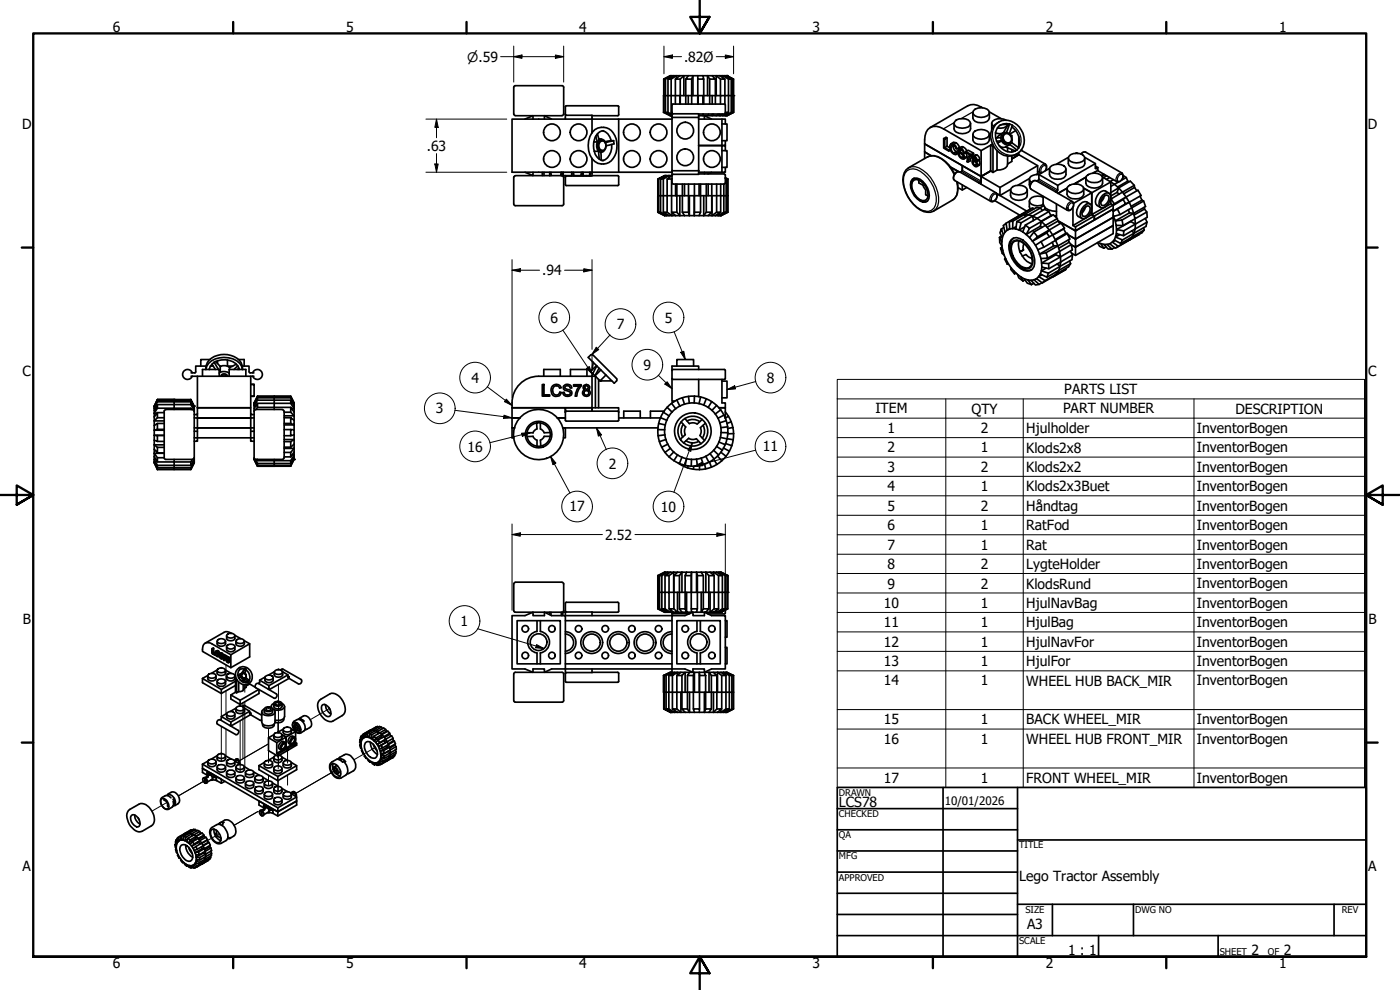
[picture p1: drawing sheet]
<svg xmlns="http://www.w3.org/2000/svg" width="420mm" height="297mm" viewBox="0 0 420 297" stroke-linecap="round" stroke-linejoin="round" font-family="sans-serif">
<defs><g id="words">
<g font-size="4.2">
<text x="33.8" y="9.6">6</text>
<text x="103.9" y="9.6">5</text>
<text x="173.9" y="9.6">4</text>
<text x="243.8" y="9.6">3</text>
<text x="313.9" y="9.6">2</text>
<text x="383.9" y="9.6">1</text>
<text x="205.3" y="18.7">.82Ø</text>
<text x="6.7" y="38.7">D</text>
<text x="410.5" y="38.7">D</text>
<text x="128.1" y="45.2">.63</text>
<text x="162.8" y="82.6">.94</text>
<text x="165.2" y="96.8">6</text>
<text x="185.1" y="98.7">7</text>
<text x="199.5" y="96.8">5</text>
<text x="6.8" y="113">C</text>
<text x="193.2" y="111">9</text>
<text x="410.7" y="113">C</text>
<text x="141.5" y="114.9">4</text>
<text x="230.1" y="114.9">8</text>
<text x="319.4" y="118.3">PARTS LIST</text>
<text x="130.8" y="124.1">3</text>
<text x="262.8" y="124.1">ITEM</text>
<text x="291.5" y="124.1">QTY</text>
<text x="319" y="124.1">PART NUMBER</text>
<text x="370.8" y="124.1">DESCRIPTION</text>
<text x="266.4" y="129.9">1</text>
<text x="294.3" y="129.9">2</text>
<text x="308" y="130">Hjulholder</text>
<text x="359.2" y="129.9">InventorBogen</text>
<text x="140.3" y="135.5">16</text>
<text x="229" y="135.4">11</text>
<text x="266.4" y="135.7">2</text>
<text x="294.3" y="135.7">1</text>
<text x="308" y="135.8">Klods2x8</text>
<text x="359.2" y="135.7">InventorBogen</text>
<text x="182.7" y="140.6">2</text>
<text x="266.4" y="141.6">3</text>
<text x="294.3" y="141.6">2</text>
<text x="308" y="141.6">Klods2x2</text>
<text x="359.2" y="141.5">InventorBogen</text>
<text x="266.4" y="147.4">4</text>
<text x="294.3" y="147.4">1</text>
<text x="308" y="147.4">Klods2x3Buet</text>
<text x="359.2" y="147.4">InventorBogen</text>
<text x="170.9" y="153.5">17</text>
<text x="198.4" y="153.5">10</text>
<text x="266.4" y="153.2">5</text>
<text x="294.3" y="153.2">2</text>
<text x="308" y="153.5">Håndtag</text>
<text x="359.2" y="153.2">InventorBogen</text>
<text x="181.6" y="161.9">2.52</text>
<text x="266.4" y="159.1">6</text>
<text x="294.3" y="159.1">1</text>
<text x="308" y="159.1">RatFod</text>
<text x="359.2" y="159.1">InventorBogen</text>
<text x="266.4" y="164.9">7</text>
<text x="294.3" y="164.9">1</text>
<text x="308" y="164.9">Rat</text>
<text x="359.2" y="164.9">InventorBogen</text>
<text x="266.4" y="170.7">8</text>
<text x="294.3" y="170.7">2</text>
<text x="308" y="170.7">LygteHolder</text>
<text x="359.2" y="170.7">InventorBogen</text>
<text x="266.4" y="176.6">9</text>
<text x="294.3" y="176.6">2</text>
<text x="308" y="176.6">KlodsRund</text>
<text x="359.2" y="176.5">InventorBogen</text>
<text x="265.2" y="182.4">10</text>
<text x="294.3" y="182.4">1</text>
<text x="308" y="182.4">HjulNavBag</text>
<text x="359.2" y="182.4">InventorBogen</text>
<text x="6.9" y="187.2">B</text>
<text x="138.2" y="187.9">1</text>
<text x="265.2" y="188.2">11</text>
<text x="294.3" y="188.2">1</text>
<text x="308" y="188.3">HjulBag</text>
<text x="359.2" y="188.2">InventorBogen</text>
<text x="410.7" y="187.2">B</text>
<text x="265.2" y="194">12</text>
<text x="294.3" y="194">1</text>
<text x="308" y="194.1">HjulNavFor</text>
<text x="359.2" y="194">InventorBogen</text>
<text x="265.2" y="199.9">13</text>
<text x="294.3" y="199.9">1</text>
<text x="308" y="199.9">HjulFor</text>
<text x="359.2" y="199.8">InventorBogen</text>
<text x="265.2" y="205.7">14</text>
<text x="294.3" y="205.7">1</text>
<text x="308" y="205.7">WHEEL HUB BACK_MIR</text>
<text x="359.2" y="205.7">InventorBogen</text>
<text x="265.2" y="217.3">15</text>
<text x="294.3" y="217.3">1</text>
<text x="308" y="217.3">BACK WHEEL_MIR</text>
<text x="359.2" y="217.3">InventorBogen</text>
<text x="265.2" y="223.2">16</text>
<text x="294.3" y="223.2">1</text>
<text x="308" y="223.2">WHEEL HUB FRONT_MIR</text>
<text x="359.2" y="223.2">InventorBogen</text>
<text x="265.2" y="234.8">17</text>
<text x="294.3" y="234.8">1</text>
<text x="308" y="234.9">FRONT WHEEL_MIR</text>
<text x="359.2" y="234.8">InventorBogen</text>
<text x="251.8" y="242">LCS78</text>
<text x="6.8" y="261.4">A</text>
<text x="410.7" y="261.4">A</text>
<text x="305.9" y="264.3">Lego Tractor Assembly</text>
<text x="308.2" y="278.8">A3</text>
<text x="320.5" y="286.6">1 : 1</text>
<text x="375.6" y="286.5">2</text>
<text x="385.3" y="286.5">2</text>
<text x="33.8" y="290.5">6</text>
<text x="103.9" y="290.5">5</text>
<text x="173.9" y="290.5">4</text>
<text x="243.8" y="290.5">3</text>
<text x="313.9" y="290.5">2</text>
<text x="383.9" y="290.5">1</text>
</g>
<text font-size="3.9" x="140.2" y="18.5">⌀.59</text>
<text font-size="3.5" x="283.5" y="241.5">10/01/2026</text>
<g font-size="2.8">
<text x="251.8" y="238.8">DRAWN</text>
<text x="251.8" y="245.2">CHECKED</text>
<text x="251.8" y="251.5">QA</text>
<text x="251.8" y="257.9">MFG</text>
<text x="305.9" y="254.6">TITLE</text>
<text x="251.8" y="264.2">APPROVED</text>
<text x="307.7" y="273.9">SIZE</text>
<text x="340.7" y="273.9">DWG NO</text>
<text x="402.7" y="273.9">REV</text>
<text x="305.9" y="283.3">SCALE</text>
<text x="366.1" y="286.5">SHEET</text>
<text x="380.5" y="286.5">OF</text>
</g>
</g></defs>
<!-- layer: Visible (ANSI) -->
<g fill="none" stroke="#000" stroke-width=".51">
<path d="M154.7 25.7l-.5 .5v8l.5 .5M154.7 25.7l14.2 .1 .3 .4v8l-.5 .5M154.7 34.7h14M157.5 35.7l2.5-1v1M163.4 35.7v-1l2.1 1M169.7 34.3l.3 .3h7.7v5.3M169.7 32v3.7M170 31.7l-.3 .3M170 31.7h15.4M177.7 34.7h7.7M177.7 39.7h.1M178.5 38.9a4.1 4.1 0 0 1 6.4 2.7 6.3 6.3 0 0 1-2.1 7.2 4.2 4.2 0 0 1-6.1-3.7 6.8 6.8 0 0 1 1.8-6.2z"/>
<path d="M180.8 39.2a3.6 3.6 0 0 1 2.7 3M181.2 39.2a3.9 3.9 0 0 0-3.1 4.5 3.9 3.9 0 0 0 3.1 4.5M185.4 31.7l.3 .3M185.7 32v2.4l-.3 .3M185.7 35.7h16M199.1 33.7l2.1 1zM199.3 23.7v10M199.7 33.7l2 1M199.7 33.7h.8l1.2 .7M199.7 23.7v10M200.5 23.7v10M201.2 22.7h16.8v.2"/>
<path d="M201.2 22.7l-2 1v5M201.2 22.7v.1M201.2 22.7l-1.9 1h.4l1.9-1v.3M201.2 34.5v.2h.4M201.4 23.7v10M201.7 33.8l.3 .3h7.7v1.1M201.7 35.2h8v16h-8zM201.7 33.7h-.3l.3 .1M202.2 22.7l-1.7 1h.9l1.6-1v.8M202.7 23.7v7.5M204 22.7l-1.3 1h1.5l1-1v6M204 28.7v2.5"/>
<path d="M204.2 23.7v7.5M205.8 23.7v7.5M206.6 22.7l-.8 1h1.8l.4-1v6M206.6 28.7v2.5M207.6 23.7v7.5M209.4 22.7v1h1.8l-.3-1M209.4 31.2v-2.5v2.5M209.4 23.7v5M209.7 34.2h7.8l.1-2.8-15.8-.1-.1 3.9M209.7 35.7h7M210.9 34.2v.5h-1.2M210.9 28.7v2.5"/>
<path d="M211.1 34.2l-.2 .5h1.4l.4-.5M211.2 23.7v7.5M211.4 35.7v-1l2.2 1M213 23.7v7.5M213.7 22.7l1 1h-1.7l-.7-1v6M213.7 34.2v.5h-1.4M213.7 28.7v2.5M214.2 34.2l-.5 .5h1.2l.7-.5M214.7 23.7v7.5M216 22.7l1.6 1h-1.4l-1.3-1v6M216 34.2v.5h-1.1M216.2 23.7v5h-17.1v5"/>
<path d="M216.7 37.2h1.5v5h-1.5M217.6 22.7l1.9 1h-.9l-1.7-1v.6M217.6 34.7l1.9-1h.5l-2 1zM217.6 34.3v.4h-.7M217.6 23.7v7.5M217.7 37.2v-1.5h-1v8M217.7 33.7h.9l-1.7 1h-.9l.8-.5M218 22.7l2.2 1zM218.2 34.7l2-1zM218.2 34.6l-.2 .1M218.6 23.7v5h-2.4v2.5M218.6 33.7v-5h.9v5"/>
<path d="M219.5 23.7v5h.5v-5M220.2 23.7v10M220.2 28.7h-.2v5M278.4 38.8a3.5 3.5 0 0 1 4.7-.1l11.3 6.5v7.7l-16.9-9.7a6.3 6.3 0 0 1 .9-4.4zM286.3 37v1.7a2.44 2.44 0 0 0 3.5 1.3l1.3-.8 .2-2.2M287 36a2.95 2.95 0 0 1 4.3 1 2.03 2.03 0 0 1-2.5 1.5 2.03 2.03 0 0 1-2.5-1.5zM292 33.8v1.6a2.91 2.91 0 0 0 4.7 .5l.2-2.1M292.2 39.7a3.4 3.4 0 0 1 4.5 0l.2 .6a2.44 2.44 0 0 1-3.4 1.3l-1.3-.7-.2-.6zM292.2 33.2a3.4 3.4 0 0 1 4.5 0l.2 .6a2.44 2.44 0 0 1-3.4 1.3l-1.3-.8-.2-.5zM294.8 32.3a4.7 4.7 0 0 0-4.4-.6l-11.3 6.6M296.9 33.6l3.6 2M297.6 37v1.8"/>
<path d="M298.4 37.6a5 5 0 0 1 8.1 1.4 4.9 4.9 0 0 1 .5 5.2 4.9 4.9 0 0 1-4.5 2.6 6 6 0 0 1-4.1-9.2zM298.8 39.9l2 .2M300.3 37.5a4.6 4.6 0 0 0 1 7.5 3.3 3.3 0 0 0 3.5 .2M301.9 36.1a3.1 3.1 0 0 0-4.3 .8l.1 .6 .4 .4M302.1 39.7a1.4 1.4 0 0 0-1.7 1.6M302.1 39.7l.8 .4M302.5 37.5l-.9-.2-1.5 .3M302.5 37.5l-.4 .7a4.2 4.2 0 0 1-2.6 2.7l-.3 .5M302.5 37.5a3 3 0 0 1-3.2 .9M303 37.2l-.9 2.5M303 37.2l.8 .4-.9 2.5M303 37.2l-.5 .3"/>
<path d="M303.7 38a5.2 5.2 0 0 1 1.9 6.2M304.9 39.2l-1.9 1M154.7 52.8l-.5 .4v8l.5 .5M154.7 52.7h8.1M157.5 51.7l2.5 1v-1M162.8 51.7v1h2.2M163.3 51.7v1M165 52.7h.4M165 51.7v1M165.4 51.7v1h3v-1v1h.3M165.4 51.8l-.4 .2M168.7 52.8l.5 .4v8l-.3 .4-14.2 .1"/>
<path d="M168.9 51.7l.1 1M169 51.7v1M169.7 55.4l.3 .3M169.7 52.7v2.7M170 55.7h15.4M171.6 51.7v1M171.6 51.7v1h-2.6M172.1 51.7v1h2.3v-1M174.8 51.7v1h2.4v-1M175 51.7v1M177 51.7v1M177.7 47.5v5.3h-7.7l-.3 .3"/>
<path d="M177.7 52.7h7.7M177.7 47.7h.1M178.2 42.6h1.1M178.3 45.4h1.3M178.8 40.9l.5 1.7M179.3 42.6a2.77 2.77 0 0 0 .3 2.8M179.3 40.1l.5 1.8M179.6 45.4l.2 2.3M179.6 45.4l.7 .3M179.8 41.7h.7M179.8 41.9a1.29 1.29 0 0 1 1.9 .9M179.8 41.9l-.5 .7"/>
<path d="M180.1 42.6l.4-.3a1.48 1.48 0 0 1 1.4 1.3 1.48 1.48 0 0 1-1.1 1.6 1.56 1.56 0 0 1-.7-2.6zM180.3 45.7l.2 2.4M180.3 45.7h.2M180.8 42.2a1.49 1.49 0 0 0-1.5 1.5 1.49 1.49 0 0 0 1.5 1.5M181.7 42.8l.2 .9M183.5 42.2l-2 .3M183.5 42.2h.6M183.6 43.4a4.4 4.4 0 0 1-2.8 4.8M184.1 42.2l-2.4 .6M184.1 42.2l.2 1-2.4 .5a1.78 1.78 0 0 1-1.6 2M185.4 52.7l.3 .3M185.7 51.7v-16h-32v16h48"/>
<path d="M185.7 53v2.4M185.7 55.4l-.3 .3M197.4 53.7l2.2-1zM197.4 53.7v5M197.4 58.7v5M197.7 53.7v10M198.2 53.7l1.9-1h.7l-1.7 1zM198.2 53.7v10M199.1 53.7v10M199.6 52.7h.5M199.6 52.7v.2M200.2 53.7v10"/>
<path d="M200.8 52.7h.9l-1.5 1 1.5-.1M200.8 52.7v.6M201.5 53.7v10M201.7 54.9l.3 .3M201.7 51.2v3.7M202 55.2h15.4M202.8 55.2v3.5M203.1 55.2v8.5M204 58.7v6l-.9-1h-1.6M204.8 55.2v8.5M205.4 55.2v3.5M206.6 55.2v8.5"/>
<path d="M206.9 58.7v6l-.3-1h-1.8M208.3 58.7v6l.1-1M208.4 55.2v8.5M209.7 51.2v1.1h-7.7l-.3 .3M209.7 52.2l7.8 .1 .2 2.6M209.7 51.7h7M209.7 43.7h7M209.8 55.2v3.5M210.2 55.2v8.5M211.2 58.7v6l.8-1M211.4 51.7v.5M212 55.2v8.5"/>
<path d="M212.5 55.2v3.5M213.6 51.7l-1.1 .5M213.6 55.2v8.5M213.7 58.7v6l1.4-1M215.1 55.2v8.5M216.3 55.2v8.5M216.7 45.2h1.5v5h-1.5M217.2 55.2v8.5M217.7 45.2v-1.5h-1v8M217.7 50.2v1.5h-1M217.7 42.2v1.5h-1M217.7 53.4l.7 .3-.7-.1"/>
<path d="M217.7 53.3l.7 .4v10M217.7 54.9l-.3 .3M217.9 53.7v5h-20.5M218.4 58.7h-.5v5M218.4 58.7h.1M273.8 54.5l.5-.5a2.6 2.6 0 0 1 3 1.3 4 4 0 0 1 .8 4.6 2.07 2.07 0 0 1-2.9-.7 4.7 4.7 0 0 1-1.4-4.7zM273.8 53.8a2.38 2.38 0 0 1 3.1 .6 4.9 4.9 0 0 1 1.5 5.9 2.39 2.39 0 0 1-3.2-.7 5.9 5.9 0 0 1-1.8-5.1zM274.3 53.5a4.3 4.3 0 0 0 .8 5.7l.9 .8a2.71 2.71 0 0 0 2.3 .4M275.7 54l.1 .9 1.2 .6 .8 1.4v1.5l.7 .5M277.5 47.5v-4.3l11.3 6.5v1.4M277.5 45.6l1.9 1.1M283.2 41.6l.3 .2v2.5l1.2 .7v.3l-1.5-.9z"/>
<path d="M283.2 41.6l.7-.4 .3 .2-.7 .4M284.2 41.4v2.5l-.7 .4M284.2 43.9l.9 .5M285.2 50.1l2.5 1.4M285.2 44.8l-.5 .2M285.2 45.1l-.5 .2M285.4 43.2l.7-.5a1.73 1.73 0 0 1 1.8 1.5l-.7 .5-.3-.1-.5-.8-.8-.3a1.65 1.65 0 0 0 1.1 2.5l.2-.4M286.1 43.5l.2 1.3 .7 .7M286.5 52.2a9.5 9.5 0 0 0-6.1-5.5h-1.1l-1 .4-5.6 3.2a5.2 5.2 0 0 0-1.3 6.2 9.7 9.7 0 0 0 6.9 7.2h1l.9-.3 5.6-3.3a4.9 4.9 0 0 0 1.5-5.4M286.7 51.9l.4-.3 .9-.1 10.9 6.3a1.61 1.61 0 0 1 .1 1.9 1.61 1.61 0 0 1-1.6 .7l-10.9-6.2a1.38 1.38 0 0 1 .2-2.3zM287.2 44.7l-.1-.4a1.58 1.58 0 0 0-1.7-1.1l-.2 .2a2.03 2.03 0 0 0 1.8 2.9l.2-.5M287.5 46l.3 .2"/>
<path d="M287.7 45.2l-.8 .4M287.8 44.4l1-.4 1 .7 .3 .6M287.8 45.5l-.6 .3-.3-.2M287.9 45.6l-.9 .7M288 45.7l-.5 .3M288.2 46l-.4 .2M288.8 51.1l-.6 .6M288.8 51.1v-1.4l5.6 3.2v1.4l-.6 .7M288.8 55.5v1.5M289.4 46l-.6-1.2-.6-.4-.5 .3a2.13 2.13 0 0 0 1.2 1.8l.3 .6-.3 .3a1.4 1.4 0 0 1-1.1-1.2M289.4 46l-.3-.2a1.08 1.08 0 0 0-1.1-1v.5l1.3 1.3 .1 .9a1.41 1.41 0 0 1-1.9-1.5M289.7 45.8a1.04 1.04 0 0 1 .3 1.5l-.7 .4"/>
<path d="M289.9 45.5l1.6 .9 .7-.4v.2l-.7 .5v-.3M289.9 45.7l-.5 .3M290.1 56.2l-1.3 .8-1.3-.7M291.5 46.7a2.49 2.49 0 0 0-1 1.9M291.9 47a1.1 1.1 0 0 1 1.2 1.5h-.2a.99 .99 0 0 1 .2 1.5 1.3 1.3 0 0 1-1.2-1.9h.3l-.3-.5zM292 40.3v1.7a2.91 2.91 0 0 0 4.7 .5l.2-2.2M292 46.9l.7-.4a1.11 1.11 0 0 1 1.1 1.6l-.7 .3M292.1 48.5l.4-.1a.83 .83 0 0 1 .4 1.2l-.6-.2zM292.1 48l-.2 .1M292.2 46l-1.6-.9-.7 .4v.3l1.2 .7a2.51 2.51 0 0 0-.9 2l.3 .1 .7-.4a2.9 2.9 0 0 1 1-2M292.2 47.2h.2a.76 .76 0 0 1 .5 .9l-.1 .1a.7 .7 0 0 1-.6-1zM292.9 48.7l.1 .2"/>
<path d="M293.7 48.1a1.09 1.09 0 0 1 .2 1.5l-.7 .4M294.4 45.2l3.5-2-.6 .3v7.8M297.3 51.3l-2.9 1.6v2.4M297.3 43.5l.7 .5 .2-.1M297.3 51.3l-2.9 1.6 5.7 3.3M297.3 51.3l.7 .4M298 44v7.7l1.2-.7M299.2 45.3v5.7M299.9 43.7l.6 .4h1.3M300.1 56.2v2.5l-1-.6 9.1 5.3M300.4 41.3l-1.6 .1M300.4 41.3l.1 1"/>
<path d="M300.5 42.3h-1.4M300.5 42.3a1.97 1.97 0 0 0 2.5 1.1M300.5 42.3l-1.1 .7M301.4 40.2a1.52 1.52 0 0 1 2 .7 1.52 1.52 0 0 1-.4 1.9 1.59 1.59 0 0 1-1.7-.7 1.59 1.59 0 0 1 .1-1.9zM301.6 40.2a1.51 1.51 0 0 0-.6 2.1 1.51 1.51 0 0 0 2.1 .5M301.8 44.1l2.9 1.2M302.4 46.8v2.5a2.13 2.13 0 0 1-2.2 1.7h-1M302.4 44.4v1.1M302.9 40.1a2.23 2.23 0 0 1 .7 2.7l2.2 1.6-.6 .6M303 43.4l2.2 1.6M303 43.4l-1.2 .7M303.3 57v1.7a2.44 2.44 0 0 0 3.4 1.3l1.4-.8 .2-2.2"/>
<path d="M303.3 40.5l.4 .2-.2 .1M303.3 56.8l-3.2 1.9M303.5 56.5a3.5 3.5 0 0 1 4.6 0l.2 .5a2.16 2.16 0 0 1-2.5 1.5 2.03 2.03 0 0 1-2.5-1.5zM303.6 42.8l-.6 .6M303.7 40.7v.4M303.7 42.7v.1M303.7 44.9v.7M303.7 46.8v1.6l-1.3 .8M304.7 45.3l-.2 .1M305.2 45l-.5 .3M305.8 46.4l5.6 3.3v2.4M305.8 46.4l-2.1 1.3"/>
<path d="M305.8 41.6l.1 .5M305.8 41v2.7M305.8 45.8v.6M306.5 45.1l7.3 4.2a1.38 1.38 0 0 1 0 1.9M306.6 44.9v.3M308.9 53.8l.2 2.1M308.9 53.6l-3.5 2M309.7 54.6l.4-.3 .9-.1 10.9 6.3a1.67 1.67 0 0 1 0 1.8 1.67 1.67 0 0 1-1.5 .8l-10.9-6.3a1.4 1.4 0 0 1 .2-2.2zM311.4 52.1l.4 .3M311.4 51.4l1 .6M311.4 49.7l-11.3 6.5M311.4 52.1l-.3 .3"/>
<path d="M311.8 52.4a2.5 2.5 0 0 0-2.9 1.4l.7 .9M311.8 52.4l5.6 3.2v1.4l-.2 .4-.4 .2M313.1 59.2a2.88 2.88 0 0 0-4.2 1.1 2.41 2.41 0 0 0 3.4 1.3l.8-.2M313.1 58.9v2.2a2.86 2.86 0 0 0 2.7 2.2l1.3 .1M315 50.5l-3.2 1.9-.1 1.6-.6 .3M315 50.7v1.7a2.91 2.91 0 0 0 4.7 .5l.2-2.2M315.2 50.2a3.4 3.4 0 0 1 4.5 0l.2 .5a2.44 2.44 0 0 1-3.4 1.4l-1.3-.8-.2-.6zM320.2 56.6v1.7a2.95 2.95 0 0 0 4.9 .5l.1-2.2M320.3 56.4l-2.8 1.6M320.4 56.1a3.5 3.5 0 0 1 4.7 0l.1 .5a2.58 2.58 0 0 1-3.4 1.4l-1.4-.8-.2-.6zM320.6 47.4v1.7a2.44 2.44 0 0 0 3.4 1.3l1.4-.8 .2-2.2M320.6 47.2l-3.5 2.1"/>
<path d="M320.8 46.9a3.4 3.4 0 0 1 4.6 0l.2 .5a2.44 2.44 0 0 1-3.5 1.4l-1.3-.8-.2-.6zM322.4 55.2l.4-.2 .3 .2-.3-.2 3.1-1.9zM322.8 46l.3-.2 .4 .2M324.4 46.2a1.24 1.24 0 0 1 1.4-.6l10.9 6.3a1.67 1.67 0 0 1 .1 1.8 1.67 1.67 0 0 1-1.6 .8l-5.8-3.3M325.2 56.4l2.5 1.4M325.6 47.2l3.1 1.9 .1 1.5 .7-.3-.8-.5M325.9 53.4v1.6a2.58 2.58 0 0 0 3.5 1.3l1.3-.8 .2-2.1M326.1 52.8a3.5 3.5 0 0 1 4.6 0l.2 .6a2.95 2.95 0 0 1-4.8 .5l-.2-.5zM327.7 57.8v6.6l-5.7 3.3v-5.5M327.7 57.8l5.7-3.2v6.5l-5.7 3.3zM327.7 57.8l-5.5 3.2M328.7 49.1l-11.3 6.5"/>
<path d="M329.5 50.3v.8l-1.5 .8 .4-.2 .3 .2M330.9 58.6l1.3-.8 .6 .2a2.02 2.02 0 0 1 0 2.8 2.14 2.14 0 0 1-2.5 1.5 2.55 2.55 0 0 1 .6-3.7zM330.9 53.1l2.5 1.5M331 59.1l.6-.4h.9a2.04 2.04 0 0 1-1.9 2.9 2.22 2.22 0 0 1 .4-2.5zM331.3 52.2l-.7 .4M331.4 58.8l-.6 1.3-.5 .5M331.5 52.4l-.7 .5M332.1 52.8l-.9 .5M332.8 58l-1-.7a2.53 2.53 0 0 0-2.9 2.4v1.5l1.4 1.1M333 53.3l-1 .5M333.4 54.6l1.1 .7M334.1 53.9l-.9 .6"/>
<path d="M334.5 55.3l1.2 1.1-.4 1.3M334.5 55.3l-1.1 .6M335.3 57.7l-1.9 1.1M335.3 57.7l.6 .6M335.6 54.7l-1.1 .6M335.7 56.4l-2.3 1.4M335.7 56.4l1.2 1.2M336.9 57.6l1 1.5-.8 .8M336.9 57.6l-3.5 2.1 1.1 1.4-.5 .4M337.1 59.9l.7 1.2-3.7 2.3M337.1 59.9l-3 1.7M337.1 52.7l.9 .6 .5 1"/>
<path d="M337.9 59.1l3.6-2 1 1.6-4.7 2.4M338 53.3l-1.5 .8M338.5 54.3l.3 .3M338.5 54.3l-3.1 1.8M340.4 55.6l-3.5 2M340.5 56.2l-.1-.6-1.2-1.3-3.5 2.1M340.5 56.2l.7 1.1M340.5 56.2l-3.3 2M342.1 58.9l.6 1.2M197.4 63.7l2.1 1M197.7 63.7h.5l1.9 1h-.5zM199.1 63.7h1.1l1.5 1v-.9"/>
<path d="M199.1 63.7l1.7 1M199.5 64.7h.1M199.5 64.6v.1M200.1 64.3v.4h16.3M201.5 63.7l1.3 1M204.8 63.7l.6 1M208.4 63.7h1.8l-.4 1M212 63.7h1.6l-1.1 1M215.1 63.7h1.2l-1.6 1M216.3 64.6v.1M217.2 63.7h.7l-1.9 1M217.2 63.7l-1.7 1v-.5"/>
<path d="M218.4 63.7l-2.1 1M218.4 63.7l-2 1M298.5 60.2l7.6 4.4M300 71.2l.7 1.4v1.2l-.7-1zM300.5 68.7l.6 1.8-.3 .9-.7-1.6zM300.5 70.9l-.5 .3M300.7 73.8l.2 1.3M300.7 74.1l-.4 .3M300.8 71.4l-.1 1.2M300.9 75.1l-.6-.7 .5 1.7 .5 .3M300.9 75.1l.4 1.3M301.2 68.2l-.7 .5"/>
<path d="M301.3 76.4l.6 1.4M301.6 69.6l-.5 .9M301.8 77.5l-.3 .2M301.9 77.8l-.4-.1 .8 1.6M301.9 77.8l.7 1.3M302.3 69.1l-.4-2.1-.8 .7 .5 1.9M302.3 69.1l-.7 .5M302.6 79.1l-.3 .2M302.6 79.1l.8 1.2M302.6 79.2l-.3 .1M302.9 66.5l1.1-.2-.1 2.3M302.9 66.5l.1 2.2 .9-.1"/>
<path d="M303 68.6l-.7 .5M303.5 71.9a2.63 2.63 0 0 1 3.5 .2 8 8 0 0 1 3.3 7.9 2.43 2.43 0 0 1-4 .6 8 8 0 0 1-3.3-8zM303.9 72.9a2.2 2.2 0 0 1 3.1 0 6.5 6.5 0 0 1 2.8 6.1 1.71 1.71 0 0 1-2.6 1.2 6.6 6.6 0 0 1-3.6-6.6zM303.9 68.6l1 .1M304.2 71.4a4.5 4.5 0 0 0-.5 5.5 6.1 6.1 0 0 0 5.2 4.2l.7-.2M304.9 68.7l1 .3M305 68l-1.1 .6M305.2 66.5l1.3 .4-.6 2.1M305.2 66.5l-.3 2.2M305.5 65l-3.6 2M305.8 72.3a5.8 5.8 0 0 0 1 4.5M305.9 69l1.1 .6"/>
<path d="M306.4 64.4l-1 .5M306.8 76.8l1.1-.4 1.1 .9 .5 .1 .3 .6M306.8 76.8a4.7 4.7 0 0 0 2.9 2.4M307 69.6l1 .7M307.1 73v2l-1 .6 1-.6M307.5 68.1l-1.6 .9M307.5 64.3l1.2 .1M307.7 67.5l1.3 1-1 1.8M307.7 64.9l-.2-.6-3.5 2M307.7 67.5l-.7 2.1M308 70.3l1 1M308.7 64.4l-3.5 2.1"/>
<path d="M308.7 64.4l1.2 .4M308.9 60.3v1.7l.4 .7M309 68.5l3.5-2-.3 1.4-4.2 2.4M309 71.3l.9 1.1M309.9 72.4l.9 1.2M309.9 62.4l-3.5 2 1.1-.1M309.9 64.8l1.4 .7M310.1 66.2l-.2-1.4-3.4 2.1M310.3 69.6l1.1 1.4-1.5 1.4M310.3 62.7l-.4-.3-.7 .3-6.3 3.8M310.3 69.6l-1.3 1.7M310.8 73.6l.7 1.3"/>
<path d="M311.3 65.5l-3.6 2M311.3 65.5l1.2 1M311.4 71l3.5-2-.8 .9-4.2 2.5M311.5 74.9l.5 1.3M312 76.2l.4 1.4M312.2 67.9l.5 .3M312.2 62.4l-3.5 2M312.4 72.5l.9 1.7-1.8 .7M312.4 72.5l-1.6 1.1M312.4 77.6l.2 1.3M312.5 66.5l1.3 1.1M312.6 78.9l.1 1.2"/>
<path d="M312.6 78.9l2.1 .2M312.9 63.2l-.7-.8-1.2-.1-3.5 2M313.2 61.7l-1.1 .6M313.6 62.2v.7M313.8 67.6l-3.5 2M313.8 67.6l1.1 1.4M313.9 75.8l.6 1.7-2.1 .1M313.9 75.8l-1.9 .4M314.1 69.9l.9 1.1M314.7 79.1l.1 1.5-2.1-.5M314.8 63.5l-3.5 2M314.9 69l1 1.5"/>
<path d="M315.3 64.5l.4 .1M315.4 64.7l-.6-1.2-1.3-.7-3.6 2M315.4 64.7l-3 1.7M315.4 64.7l.1 .1M315.8 72.7l.4 1.1-4.2 2.4M315.9 70.5l-3.5 2M315.9 70.5l.9 1.6M316.4 64.8h.7M316.8 72.1l.7 1.7h-1.3M316.8 76.1l.1 .3-4.3 2.5M316.8 72.1l-3.5 2.1M317.1 61.2v4.1"/>
<path d="M317.3 65.6l-3.5 2M317.4 66.2l5.4 3.1M317.5 66.3l-.2-.7-1.2-1.2-3.6 2.1M317.5 66.3l-3.2 1.9M317.5 73.8l.5 1.6M317.5 66.3l.6 .8M318 75.4l.3 1.7-1.4-.7M318 75.4l-3.5 2.1M318.1 79.9l-.9 2.3-.4-.5M318.1 79.9l-3.5 2.1M318.3 77.1l-3.6 2M318.3 77.1v1.5"/>
<path d="M318.3 78.6l-.2 1.3-.9-.7M318.3 78.6l-3.5 2M319.2 68.7l.3-.3-1-1.5-3.6 2.1M319.2 68.7l.7 1.3-3.2 1.9M319.2 68.7l-3.2 1.8M319.5 68.4l-3.6 2.1M319.9 70h.5l.7 1.7-7.2 4.1M320.4 70l-3.6 2.1M320.5 70.5l2.3 1.2v-2.4l11.3-6.6v2.5l-11.3 6.5zM320.7 71.9l.2 .8-3.1 1.8M320.9 72.7l.6 .7 .3 1.6-3.5 2.1M321 78.3l.3 .8-.6 1-3.5 2.1"/>
<path d="M321.2 75.4l.7 1.1-.2 1.4-3.6 2M321.3 79.1l-7.1 4.1M321.5 73.4l-3.5 2M321.9 76.5l-3.6 2.1M322 67.7l.8 .4M322.8 74.2l11.3-6.5v2.4l-11.3 6.5-1.2-.7M322.8 74.2l-1.2-.7 1.2 .7v2.4M322.8 71.7l11.3-6.5v2.5l-11.3 6.5zM322.8 68.1l5.6-3.3-.7-.4 .7 .4v1.2l-5.6 3.3zM324.7 63.5l.2 .2M325.2 61.9l1.4-.8 .6 .1a2.2 2.2 0 0 1 0 2.9 2.14 2.14 0 0 1-2.5 1.4 2.48 2.48 0 0 1 .5-3.6zM325.4 62.4l1.1-.6 .4 .1a2.22 2.22 0 0 1-1.5 3l-.5-.1a2.11 2.11 0 0 1 .5-2.4z"/>
<path d="M325.8 62.1l-.6 1.3-.5 .5M327.2 61.2l-1.1-.6a3 3 0 0 0-2.9 3.9l1.5 1M329.4 72.8l.6 1.1 1.3 .6M329.4 72.8l.9 .3 1 1.4M330.3 73.1l1 .2M330.4 60.2l.2 .2M331.3 73.3h.9l1.5 1.4h-1.2zM331.9 74.1l-.6 .4M333.1 73.1l.7-.5 1.8 1.3-.9 .6zM333.1 73.1l-.9 .2M333.4 61.1l.7 .4v1.2l-5.7 3.3v-1.2l5.7-3.3M334.4 72l-.6 .6 .9-.5"/>
<path d="M334.5 74.3l-.8 .4M334.7 66.3l2-.3 .4 1.7-2.1-.1zM334.8 71.1l2.1 .9-.5 1.1-2-1.1zM335 70.1l-.2 1 1.2-.7M335.1 68.9l2.1 .4v1.4l-2.2-.6zM335.3 62.7l.9 1.7-2 .5-.1-.4M335.3 62.7l-1.2 .7M338.6 62.9l.4 1M338.9 60.7l-1-1.6-3.4 2M338.9 60.7l-3.6 2M339 63.9l-4.3 2.4-.5-1.4M339 63.9l1.2 .1"/>
<path d="M339.2 71.9l-4.1 2.4M339.2 71.9l-3.6 2M339.3 66.5l-4.2 2.4-.1-1.3M339.3 66.4v.1M339.9 71l-3.5 2.1M339.9 71l-.7 .9M340.2 64l-3.5 2M340.2 64l-.5-1.7-3.5 2.1M340.4 70l-.5 1M340.4 70l-3.5 2M340.7 68.7l-3.5 2M340.7 68.7l-.3 1.3"/>
<path d="M340.7 67.2v1.5M340.7 67.2l-.1-1.6-3.5 2.1M340.7 67.2l-3.5 2.1M341.8 70.3v.1M341.8 70.4l-2.9 1.7M342.7 60.1l.5 .2 .6 1.7-3.6 2 .4 1.6 3.6-2M342.7 60.1l-3.2 1.8M343.2 68.3l.2 .7-.7 .8-3.5 2.1-.2-.3M343.2 60.3l-3.5 2-.8-1.6M343.4 69l-3.5 2M343.4 62.2l.1 .5M343.5 62.7l.7 .9 .1 1.6-3.6 2-1.4-.7"/>
<path d="M343.5 62.7l-3.1 1.8M343.7 65.5l.5 1.2-.3 1.2-3.5 2.1-.7-.7M344.2 66.7l-3.5 2M303.4 80.3l-.1 .5 1.2 1.4M303.4 80.3l1 1.1M304.4 81.4l.1 .8M304.4 81.4l1 .9M304.9 82l-.4 .2M305.4 82.3l.4 1.1 1.2 .9M305.4 82.3l1 .8M306.4 83.1l.6 1.2M306.4 83.1l1 .6"/>
<path d="M307.4 83.7l.9 1.2 1.3 .5M307.4 83.7l1.1 .3M307.6 83.9l-.6 .4M308.5 84l1.1 1.4M308.5 84l.9 .1M309.4 84.1l1.4 1.4 1-.2M310.3 85l-.7 .4M310.3 83.9l-.9 .2M310.3 83.9l1.5 1.4M311.1 83.6l1.7 1.3 .8-.7M311.1 83.6l-.8 .3M311.1 83.6l-.2 .1"/>
<path d="M311.7 83l-.6 .6M311.7 83l1.9 1.2M312.2 82.2l-.5 .8M312.5 81.3l-.3 .9M312.5 81.3l2.1 .7M312.7 80.1l-.2 1.2M312.7 82.5l-1 .5M312.7 84.8l-.9 .5M313.9 80.4l-1.4 .9M314.6 82l-.4 1.2-2-1M317.2 82.2l-3.6 2M317.2 82.2l-.8 .7"/>
<path d="M319.8 80.6l-.1 .3M319.9 80.8l-7.1 4.1M47.2 119.9l-.8 2M47.2 119.9l-.9 1.9v17.1l.9 2M47.2 119.9h10.1M52.3 119.9v.2h-5.1M57.3 119.9l1 2.1zM57.3 112.9h1.9M57.7 111.9a1.49 1.49 0 0 0-2.3-.8 1.49 1.49 0 0 0 0 2.4 1.49 1.49 0 0 0 2.3-.7M59.2 112.9h16v9.5h-16zM60.8 112.9v-2h5v2M61.8 109.8h-3.1v1.9l-1.4 .2"/>
<path d="M62.7 108.1a6.7 6.7 0 0 1 9.6 .7l.5 2.1a5 5 0 0 0-5.6-3.7 4.9 4.9 0 0 0-5.4 3.7 3.8 3.8 0 0 1 .9-2.8zM62.8 110.7l.8-1.4 1 1.6M63 107.9h-2.7v1.9M63.1 109.8h.9M64.3 108.7a5.7 5.7 0 0 1 7.1 1.1l-1.2 1.1M64.3 108.7l1.3 2.2M64.3 108.7l-.7 .6M64.7 108.4l1.4 1.6M65.3 108.3v.7M65.8 111.1l.3 .6M66 109.8h.3M66.1 110a2.53 2.53 0 0 1 2.8 .3"/>
<path d="M66.1 111.7a2.94 2.94 0 0 1 2.7 .2M66.1 110v1.7M66.1 111.7l-.3 .2M66.3 112.9l.2-.5a1.08 1.08 0 0 1 1.8 .5M66.5 112.9l.5-.4h.5l.4 .4M68.3 108v1.8h1.5M68.8 112.9v-2h5v2M68.9 110.3v.6M70.9 109.3l-2 1M71.4 109.8l.3 .7M71.6 107.9h1.7v1.9M71.8 110.7l-.1-.2-.5 .4"/>
<path d="M72.7 109.8h2v1.8M74.8 111.6l.3 .3M75.1 111.9h1.1M75.2 115.4h1.1v3.5h-1.1M75.2 115.3l1.1 .1M75.2 112.9h1M75.8 111.9a1.49 1.49 0 0 1 2.3-.8 1.49 1.49 0 0 1 0 2.4 1.49 1.49 0 0 1-2.3-.7M76.3 118.9h-1.1M77.3 118.9l-1 2.1zM77.3 119.4v.7l-1 1.7v-.5zM77.3 118.9h9.9l1.1 2M77.3 119h9.9"/>
<path d="M77.3 119.4h9.9M82.3 118.9v4M87.2 119.4v-.4l1.1 2M87.2 119.4l1.1 1.9h-.4M161.6 112.9a8.2 8.2 0 0 0-7.9 9.5h24v-9.5h-16M162.8 115.4h.5v3.1h1.7v.4h-2.2zM163.2 112.9v-2h4.9v2M165.9 115.7a1.55 1.55 0 0 1 2.5 .6l-.4 .1a1.05 1.05 0 0 0-1.8-.4 1.57 1.57 0 0 0 .8 2.5l.7-.2 .3-.6 .5 .1a1.6 1.6 0 0 1-1.9 1.1 1.6 1.6 0 0 1-1.2-1.8zM169.2 115.7l.6-.3a1.4 1.4 0 0 1 1.8 1h-.5l-.3-.6-1.2 .1v.7l1.5 .4a1.02 1.02 0 0 1 .5 1.3 1.02 1.02 0 0 1-1.2 .6 1.23 1.23 0 0 1-1.5-1.1l.4-.1a1.01 1.01 0 0 0 .9 .8 1.01 1.01 0 0 0 1-.5l-.4-.5-1.3-.4a.9 .9 0 0 1-.3-1.4zM171.2 112.9v-2h4.9v2M172.1 115.4h2.3v.3a5.1 5.1 0 0 0-1.3 3.2h-.4a5.7 5.7 0 0 1 1.2-3h-1.8zM175.1 115.8a1.12 1.12 0 0 1 1.9 .2 .82 .82 0 0 1-.5 1l.3 .1a1.03 1.03 0 0 1 .2 1.2 1.03 1.03 0 0 1-1 .6l-.6-.1a.94 .94 0 0 1-.6-.9 .94 .94 0 0 1 .7-.9 .85 .85 0 0 1-.4-1.2z"/>
<path d="M175.5 115.9l.5-.2 .4 .2 .1 .7-.5 .2-.4-.2zM178 112.2l-.3 .2v.5h1l1.4 1.4 1.8-1.8M178 106.5l7 7.1 .2 .5-.9 .9-7.8-7.8 .7-.7 .7 .1M178.1 108.7l-.5 2.4M179 109.7l-1.8 1.7 1.4 1.4 1.2-2.3M179.1 109.8l-1.2 2.3M179.6 113.8v8.6M180.3 111l-1.7 1.8 .1 9.6M180.4 114.3h-.3h3.5M201.7 111.1l.3-.2h15.4l.3 .2M201.7 113.6v6.8h.8M203.1 109.8v-1.9h5.1v1.9"/>
<path d="M204.8 119.4l.6 1.9M206.6 119l.3 2M208.4 118.9l-.1 2M208.4 118.9l-2.9 .2-2.4 .9M208.4 118.9l1.8 .2M209.7 110.9v-1.1h-8v3.8M209.7 113.8v5.2M210.2 119.1l1.8 .6M210.2 119.1l-.4 2M212 119.7l-.8 1.8M212 119.7l1.6 .8M216.7 113.8v7.1h1v1.5h-1.9h1.9v3"/>
<path d="M216.7 114.3h1.5v5.1h-1.5M217.7 111.2v2.4l-.3 .2h-15.4l-.3-.2M46.3 127.7l.9-.7v1.8l-.9 .3h3M46.3 125.1l.9-1.3v1.5l-.9 1h3M46.3 123.1l.9-1.7v1.1l-.9 1.5h.8M46.3 122l.9-1.9v.5l-.9 1.9h.4M46.4 138.8l.8 2.1M46.8 137.8h-.5l.9 1.8v.7l-.9-1.9M47.2 125.3h2.1M47.2 139.6h10.1M47.2 127h2.1M47.2 130.7h2.1"/>
<path d="M47.2 137.3h2.1M47.2 134.2h2.1M47.2 123.8h2.1M47.2 121.4h10.1M47.2 122.5h10.1M47.2 120.6h10.1M47.2 128.8h2.1M47.2 132.4h2.1M47.2 135.9h2.1M47.2 138.6h10.1M49.3 123.4v14l.5 .4M49.3 136h-3l.9 1.3v1.3l-.9-1.6"/>
<path d="M49.3 133.5h-3l.9 .7v1.7l-.9-1.1M49.3 130.6h-3l.9 .1v1.7l-.9-.3M49.8 122.9l-.5 .5M49.8 122.9h8M52.3 137.8v3.1h5l1-2M57.3 120.6l1 1.9v.6l-1-1.7zM57.3 122.9v-.4l.2 .4M57.3 120.1h-5v2.8M57.7 137.8l-.4 .8v1M57.8 122.9l.4 .5M58 122h.3v.5M58.2 137.4l-.4 .4h-8"/>
<path d="M58.2 123.1l.1 14.7-1 1.8M58.2 138.9h.1M58.3 131.4h.9v-3h16v4h1.1M58.3 138.4v.4l-1 2v-.5zM58.3 125.4h.9M58.3 128.4h.9M58.3 129.4h.9M58.3 121.8v.1M58.3 137.8v.6h-.4M58.3 138.8v.1M59.2 125.4h16v3h-16v-3h16M59.2 125.4v-3h16v3"/>
<path d="M59.2 124.1l-.1 .2-.8 .1M75.2 125.4h1.1M75.2 128.4h1.1M75.2 129.4h1.1M75.3 124.1l.3 .3M75.6 124.4h.7M76.3 131.4h-17.1v1h-.9M76.3 137.4l1 2.2v-.5l-.7-1.3M76.3 137.8l1 2.1M76.3 137.8h.1M76.3 137.7v.1M76.3 137.4l.4 .4h8.1"/>
<path d="M76.5 121h-.2v.3M76.7 122.9l-.4 .5M76.8 121.8h-.5v.8M76.8 122.9h8M76.8 122.9l.5-.7v-1.2l-1 1.6v14.8M77.1 137.8l.2 .4v-.4M77.3 122.2h9.9M77.3 120.1h9.9M77.3 139.6h9.9M77.3 138.2h9.9M77.3 139.1h9.9M77.3 139.9h9.9"/>
<path d="M77.3 121h9.9M82.3 137.8v2.1M84.7 122.9l.5 .5M85.2 137.4l-.5 .4M85.3 134.5h3l-1.1 1.2v1.4M85.3 131.9h3l-1.1 .6v1.7M85.3 125.3h1.9M85.3 127.5h3v1.5M85.3 128.9h1.9M85.3 135.7h1.9M85.3 134.2h1.9M85.3 137.1h1.9"/>
<path d="M85.3 123.7h1.9M85.3 127h1.9M85.3 132.5h1.9M85.3 130.7h1.9M85.3 123.4v14M87.2 128.9l1.1 .1v1.5l-1.1 .2zM87.2 125.3l1.1 .8v1.4l-1.1-.5zM87.2 121v-.9l1.1 1.7M87.2 123.7l1.1 1.1h-3M87.2 121l1.1 1.6h-.8M87.6 136.5h.7l-1.1 1.7v.9M88 137.7h.3l-1.1 2.2"/>
<path d="M88.2 120.9h.1M88.3 123.6l-1.1-1.4v1.5M88.3 120.9v5.2M88.3 130.5v7.3l-1.1 2.1M88.3 137.2l-1.1 1.9M88.3 135.6l-1.1 1.5M88.3 133.3l-1.1 .9M153.7 125.4h2.4M158.2 129.8h1.8M160 130.9l.4 .7 .7 .4M160 130.9l-1.8 .1M161 126.9l.2 1.8"/>
<path d="M161.1 128.7l-.7 .4-.4 .8M161.2 132.1v1.7M162.2 128.7l.7 .4 .4 .8 1.8-.1M162.2 132.1l.1 1.7M162.2 126.9v1.8M165.1 130.9h-1.8l-.4 .7-.7 .4M167.3 125.4h2.4M169.7 126.1l.3 .3M170 123.4l-.3 .3v-1.3h-16v6h.7h-.7v3h.5M170 123.4h15.4M170 126.4h15.4M185.4 123.4l.3 .3"/>
<path d="M185.7 123.7v-1.3h-8v1v-1h-8v3.7M185.7 125.4h12.5l1.9 .7M185.7 123.7v2.4M185.7 126.1l-.3 .3M187.2 125.4v-2h5v2M197.4 128.9l2.1 .1M197.4 128.9l.1 1.8 .4 1.8M197.5 128.4h-28.6h.8v3h-.6M197.7 127l1.9 .5M197.7 127.1l-.3 1.8M197.9 132.5l.7 1.7 1 1.5M199.1 123.7l1.7 1.1"/>
<path d="M199.3 123.4h-4.1v2M199.5 130.5l-2 .2M199.5 130.4l.3 1.5M199.6 135.7l1.2 1.4M199.7 127.5l-.2 2.9M199.8 131.9l-1.9 .6M199.8 131.9l.6 1.4M200.1 126.1l-.4 1.4M200.2 122.2l1.5 1.4M200.4 133.3l.8 1.2M200.4 133.3l-1.8 .9M200.8 124.8l-.7 1.3"/>
<path d="M200.8 137.1l1.5 1.1M201.2 134.5l-1.6 1.2M201.2 134.5l2.2 2M201.5 121l1.3 1.6M201.6 121a10.5 10.5 0 0 0-3.9 6.1M201.7 123.6l-.9 1.2M202.2 120.4v.2M202.2 135.6l-1.4 1.5M202.3 138.2l2.3 1.1 2.8 .6M203.1 120l-1.5 1M203.1 120.1l.9 1.7M203.3 136.5l-1.1 1.7"/>
<path d="M203.4 136.5l2 .9 2.1 .4M203.5 138.9l2.1 1.2 2.5 .7M204.4 126.6l1.4 1.5M204.7 137.2l-.8 1.9M204.8 139.4l-.1 .2M205.1 127.3l-.5 1-.2 1.2 .5 1.6M205.4 121.3l-2 .9-1.7 1.4M205.5 125.6l1.4 1.5 1.4-.2 .9 .3M205.8 128.1l-.4 .9 .2 1.4-1.4 1.4M205.9 132.2l1 .5 1.1 .2 1.7-.5M206.1 137.7l-.5 1.9M206.2 126.3l1.6-.5 1.1 .2 1.1 .5"/>
<path d="M206.5 139.7l-.2 .6M206.7 131.5l.9 .3 1.4-.2M206.7 131.5l-1.5 1.4M206.9 121l-1.5 .3M207.5 137.8v2.1M208.2 139.9l-.1 .9M208.3 120.9l-1.4 .1M208.3 120.9l1.5 .2M209 131.6l1.4 1.5M209 137.8h-1.5M209 137.8l.3 2M209.8 121.1l1.4 .4"/>
<path d="M209.9 139.7v1.2M210.1 130.7l1.4 1.5M210.2 128.3l.2 1.4-.3 .9M210.4 137.5l.7 1.9M210.5 137.5l-1.5 .3M210.8 125.8l-1.6 1.4M211 127.6l.5 1.7-.2 1.1-.5 1M211.1 139.4l-1.8 .4-1.9 .1M211.2 121.5l2.5 1.6M211.5 139.2l.3 1.4M211.7 127l-1.5 1.3M211.8 136.9l-1.3 .6"/>
<path d="M211.8 137l.9 1.7M212.9 138.6l.6 1.5M213.1 136.1l-1.3 .8M213.1 136.1l1.2 1.6M213.6 120.5l1.5 1.1 1.2 1.4M213.6 120.5l-1.1 1.7M213.7 123.1l1.4 1.7 .9 2M214.2 135.1l1.4 1.4M214.2 137.8l.9 1.5M214.3 137.7l-1.5 1-1.7 .7M215.1 121.7l-1.4 1.4M215.1 134l1.7 1.1"/>
<path d="M215.1 139.3l-2.6 1.2-2.6 .4M215.3 136.8l1.3 1.4M215.7 136.5l-1.4 1.2M215.8 132.6l-1.2 2-1.5 1.5M215.8 132.6l1.8 .8M216 126.8l.4 3M216.2 131.2l-.4 1.4M216.2 131.2l2 .5M216.3 123l-1.6 1.2M216.3 123a10.5 10.5 0 0 1 2.1 6.9M216.3 135.7l1.6 1.2M216.4 129.8l-.2 1.4"/>
<path d="M216.4 129.8h2M216.8 135l-1.1 1.5M217.1 134.4l1.8 1M217.2 124.6l-1.7 .9M217.7 123.6l.9 1.3M217.7 133.1l1.9 .6M217.9 136.9l-1.3 1.4-1.5 1M217.9 126.2l-1.9 .7M218.2 131.7l-.6 1.7-.8 1.6M218.2 131.6l1.8 .3M218.4 128.1l-2.1 .2M218.4 129.9l-.2 1.8"/>
<path d="M218.6 124.9l1.2 2.7 .4 2.5M218.6 124.9l-.9 .6M219.5 126.5l-1.3 .5M220 128.3l-1.6 .3M220 131.9l-.6 2.5-1.5 2.5M220.2 130.1l-.2 1.8M220.2 130.1l-1.8 .1M47.2 140.8h10.1M47.2 140.3h10.1M47.2 140.9h5.1M208.1 140.8l1.8 .1M154.7 174.7l-.5 .5v8l.5 .5"/>
<path d="M154.7 174.7h14M168.7 174.7l.5 .5v8l-.3 .4-14.2 .1M197.4 172.7l2.1-1zM197.4 172.7v10l2.1 1M197.4 177.7l.1 5M197.5 172.7v5h.4v-5M198.6 172.7v10M199.6 172.7v10M199.8 171.7l-1.9 1h.7M200.4 172.2v-.5l-1.8 1M200.8 172.7l1.4-1v6M200.8 172.7v5h17.6"/>
<path d="M201.2 171.7l-1.6 1h1.2M202.2 172.7v10M203.3 171.7l-1.1 1h1.7M203.3 177.7v6h1.4M203.9 172.7l.8-1v6M203.9 172.7v10M205.6 172.7v10M206.1 171.7l-.5 1h1.9M206.1 177.7v6h1.4M207.5 172.7v-1v6M207.5 172.7v10M209.3 172.7v10"/>
<path d="M210.4 177.7v6h-1.4M210.4 171.7l.7 1M211.1 172.7h-1.8l-.3-1v6M211.1 172.7v10M212.7 172.7v10M213.1 177.7v6h-1.3M213.1 171.7l1.2 1M214.2 172.6v-.9l1.4 1h1.2M214.3 172.7h-1.6l-.9-1v6M214.3 172.7v10M215.1 171.7l1.7 1M215.6 172.7v10"/>
<path d="M215.8 172.1v-.4l1.8 1h.6M216.2 171.7l.2 .1M216.2 171.7h-16.7v.2M216.2 171.7l2 1M216.4 171.7l2 1zM216.8 172.7v10M217.6 172.7v10M218.2 172.7v10M218.4 172.7v10M61.2 193.3a1.83 1.83 0 0 1 2.4-.1l5.7 3.3v3.8l-8.5-4.9v-1.2zM63.6 194.6l.2 .1v1.3l.6 .5-.8-.4zM63.6 194.6l.5-.1-.3 .2"/>
<path d="M64.1 194.5v1.3l-.3 .2M64.1 195.8l.5 .2M64.6 196.2l-.2 .1M64.6 196.4l-.2 .1M64.7 195.4l.8-.2 .5 .7-.4 .3-.4-.6M65.1 195.6l.1 .7 .3 .3M65.2 195.6h-.2a.75 .75 0 0 0 .3 1.2l.2-.2M65.2 192.4a1.29 1.29 0 0 0 1.2 1.5 1.29 1.29 0 0 0 1.3-1.5M65.3 192.1a1.54 1.54 0 0 1 2.4 .3 1.5 1.5 0 0 1-2.5 0zM65.5 196.6h.1M65.6 196.2a.67 .67 0 0 0-.3-.6 .67 .67 0 0 0-.7 0 1 1 0 0 0 .9 1.4l.2-.2M65.8 196.8a.61 .61 0 0 0 .2 .8 .61 .61 0 0 0 .8-.1l-.8-1.2h.3l.4 .5"/>
<path d="M65.8 196.8l.1 .1M65.8 196.5l-.3 .1M65.9 196.6l-.2 .2-.2-.2M65.9 196.1l.7-.2 .5 .6M66 196.6l-.5 .4M66 196.7l-.2 .1M66.1 196.8l-.2 .1M66.7 196.8a.55 .55 0 0 0-.2-.6 .55 .55 0 0 0-.7 .1l.2 .4 .6 .6-.1 .2-.4-.2-.2-.4M66.9 196.8l.2 .6-.4 .3M66.9 196.6l.9 .4 .3-.2-.3 .2M66.9 196.7l-.2 .1M67.8 197.2l-.6 1"/>
<path d="M68 197.3a.45 .45 0 0 1 .5 .2 .45 .45 0 0 1 0 .6l.2 .6a.6 .6 0 0 1-.7-.1 .6 .6 0 0 1-.1-.7h.2zM68 197.3l.4-.2 .4 .1 .2 .6-.4 .3M68 194v.8a1.39 1.39 0 0 0 1.2 .8 1.39 1.39 0 0 0 1.3-.8v-.8M68 190.7v.9a1.45 1.45 0 0 0 2.5 0v-.9M68.1 196.8l-.8-.4-.4 .2 .7 .5-.5 1 .5-.1 .5-1M68.1 193.7l1.2-.4a.92 .92 0 0 1 1.1 1l-.3 .2a1.39 1.39 0 0 1-2.1-.5zM68.1 190.5a1.58 1.58 0 0 1 2.4 .2 1.45 1.45 0 0 1-2.5 0zM68.1 197.9h-.1M68.1 197.5l.4 .1v.4l-.4-.2zM68.5 198.2v.1M68.8 197.9l.3 .5-.5 .4M69.3 196.5l5.6-3.3v3.9l-5.6 3.2"/>
<path d="M69.4 190l-.1-.1a2.01 2.01 0 0 0-2.1-.2l-5.6 3.3M70.5 190.6l1.8 1M70.8 192.4a1.29 1.29 0 0 0 1.3 1.5 1.29 1.29 0 0 0 1.2-1.5M70.9 192.1l.3-.2a1.44 1.44 0 0 1 2.1 .5 1.5 1.5 0 0 1-2.5 0zM73.3 192.3l1.6 .9M153.7 184.7h3.8l2.5-1v1h3.4v-1l2.1 1h4.2v16h-4.2l-2.1 1v-1h-3.4v1l-2.5-1h-3.8zM155.2 186.2h12.9v13h-12.9zM161.2 186.2l-.1 3.2a3.3 3.3 0 0 0-2.7 3.3 3.3 3.3 0 0 0 2.7 3.2l.1 3.3M162.1 189.4a3.3 3.3 0 0 1 2.8 3.3 3.3 3.3 0 0 1-2.8 3.2M162.2 186.2v3.3M162.2 195.9v3.3M165 183.7v.7"/>
<path d="M165.4 183.7v.9M168.5 183.7v1M169.7 190.2a2.57 2.57 0 0 1 2.4 2.6 2.57 2.57 0 0 1-2.4 2.6M169.7 189.5a3.3 3.3 0 0 1 3.1 3.3 3.3 3.3 0 0 1-3.1 3.3M169.7 183.3l.3 .3h7.7v1.1M169.7 183.7h-.8v1M169.7 181v3.7h32v-1M169.7 199.2h32M169.7 186.2h32M170 180.7l-.3 .3M170 180.7h15.4M177.7 183.7h7.7"/>
<path d="M185.4 180.7l.3 .3M185.7 181v2.4l-.3 .3M197.5 182.7h.4l1.9 1zM197.9 182.7v-5h2.9v5M198.6 182.7h1l1.6 1h-.8zM199.8 183.4v.3h.6M200.8 182.7h1.4l1.1 1h-1.1zM201.2 183v.7h1M201.7 189.5a3.3 3.3 0 0 0-3.4 3.3 3.3 3.3 0 0 0 3.4 3.3M201.7 190.2a2.57 2.57 0 0 0-2.7 2.6 2.57 2.57 0 0 0 2.7 2.6M201.7 184.7h3.8l2.5-1v1h3.4v-1l2.2 1h4.1v16h-4.1l-2.2 1v-1h-3.4v1l-2.5-1h-3.8zM201.7 183.8l.3 .3h4.9"/>
<path d="M203.1 186.2h13.1v13h-13.1zM203.9 182.7h1.7l.5 1h-1.4zM207.5 182.7h1.8l-.3 1h-1.5zM209.2 186.2l-.1 3.2a3.3 3.3 0 0 0-2.7 3.3 3.3 3.3 0 0 0 2.7 3.2l.1 3.3M210.2 186.2l-.1 3.2a3.3 3.3 0 0 1 2.8 3.3 3.3 3.3 0 0 1-2.8 3.2l.1 3.3M211.1 182.7h1.6l-.9 1h-1.4zM213.1 183.7l1.2-1h1.3l-1.4 1zM215.1 183.7l1.7-1h.8l-1.8 1zM215.1 183.1v.6h-.9M216.2 183.7l2.2-1zM216.2 183.4v.3h-.4M217.7 183.1v.8l-.3 .3h-4.9"/>
<path d="M217.7 186.2h.5v5h-.5M217.7 194.2h.5v5h-.5M60.8 203.6v1.2l5.6 3.3 4.3-2.4M60.8 203.6l5.6 3.3M62.4 202.8v.8a1.39 1.39 0 0 0 1.2 .7 1.39 1.39 0 0 0 1.2-.7v-.8M62.4 202.7l-1.6 .9M62.4 202.5l1.2-.5a.94 .94 0 0 1 1.2 1.1l-1.2 .4a.92 .92 0 0 1-1.2-1zM65.2 201.2a1.35 1.35 0 0 0 .9 1.5 1.35 1.35 0 0 0 1.6-.7v-.8M65.2 204.4v.8a1.5 1.5 0 0 0 2.5 0v-.8M65.2 201l-1.8 1M65.3 200.8a1.54 1.54 0 0 1 2.4 .4 1.5 1.5 0 0 1-2.5 0zM65.3 216.1l.7-.2 5.4 3.2a.78 .78 0 0 1 .1 .9 .78 .78 0 0 1-.8 .4l-5.4-3.1-.2-.7z"/>
<path d="M65.5 203.9l.9-.2a.88 .88 0 0 1 1.2 1l-.3 .2a1.44 1.44 0 0 1-2.1-.5zM66.2 200.5h.4M66.4 215l2.9 1.6v.7l-.3 .4M67.6 201l1.8 1M68 202.8v.8a1.39 1.39 0 0 0 1.2 .7 1.39 1.39 0 0 0 1.3-.7v-.8M68 214.1l-1.6 .9v.7l-.3 .3M68 214.2v.8a1.39 1.39 0 0 0 1.2 .8 1.39 1.39 0 0 0 1.3-.8v-.8M68.1 202.5l1.2-.5a.92 .92 0 0 1 1.1 1.1l-1.1 .4a.94 .94 0 0 1-1.2-1zM68.1 213.9l.3-.2a1.39 1.39 0 0 1 2.1 .5 1.45 1.45 0 0 1-2.5 0zM69.3 208.5l2.8 1.6M70.5 202.7l.2 .1M70.7 204.4l-4.3 2.5v1.2"/>
<path d="M70.7 207.7l-1.4 .8v1.2l2.8 1.7v-1.3M70.7 203.8l.4 .1M70.7 207.7l.3 .2M70.8 212.6a1.35 1.35 0 0 0 .9 1.5 1.35 1.35 0 0 0 1.6-.7v-.8M70.9 212.5l-1.8 1M70.9 212.3l.3-.2a1.44 1.44 0 0 1 2.1 .5 1.5 1.5 0 0 1-2.5 0zM70.9 203.6l-.2 .2v3.9M71 204v3.9l.6-.4M71.2 200.8a2.71 2.71 0 0 1 3.3-.3 2.71 2.71 0 0 1 1.2 3 2.38 2.38 0 0 1-2.1 2 2.38 2.38 0 0 1-2.5-1.6 2.63 2.63 0 0 1 .1-3.1zM71.4 202.7h.8M71.6 204.6v2.9M71.9 211.9h.4"/>
<path d="M71.9 203.9l1 .2M72.2 202.7l.1 .4M72.2 200.7a2.32 2.32 0 0 0-.4 2.9 2.32 2.32 0 0 0 2.6 1M72.3 203.1l-.7 .1M72.3 203.1a.89 .89 0 0 0 1.2 .6M72.3 203.1l-.6 .4M72.6 202l-1 .7M72.7 211.9l.8-.2 5 2.9M72.8 202.1a.73 .73 0 0 0-.3 1 .73 .73 0 0 0 1 .3M72.9 204.1l1.5 .5M73 201.9a.76 .76 0 0 0-.8 .8M73 201.9l.5 .1"/>
<path d="M73.2 205.5v1.4l-.6 .5-1 .1M73.2 204.2v.6M73.3 200.8l-.5-.2-.7 .2M73.3 200.8l-.7 1.1M73.3 212.5l1.6 .9v.8l.4-.2-.4-.2M73.5 202l.4 .7a.94 .94 0 0 0 .6 1.2l.4 .3-.3 .3M73.5 200.6l-.5 1.3M73.5 200.6l.4 .2-.4 1.2M73.5 203.7l1.1 .8M73.5 200.6l-.2 .2M73.5 203.7l-.6 .4M73.7 202.2l.1 .2"/>
<path d="M73.9 201a2.7 2.7 0 0 1 .9 3.1M73.9 203.4l-.4 .3M73.9 205.9l1-.7 1.7 1M73.9 202.4v.2M73.9 204.5v.3M73.9 205.4v.8l-.7 .4M74.6 204.5l-.3 .2M74.9 213.4l-5.6 3.2M75.2 214.4l2.9 1.7h.4M75.3 214v.4l-6 3.5M76.8 205.2l.7-.2 5.4 3.2a.78 .78 0 0 1 .1 .9 .78 .78 0 0 1-.8 .4l-5.4-3.1-.2-.7zM77.7 206.9l-5.6 3.2"/>
<path d="M77.7 206.9v1.2l-5.6 3.3M77.9 204.1l2.8 1.6v.9l-.2 .1M78.5 213.6v3a1.99 1.99 0 0 0 2.7 1.1 1.35 1.35 0 0 0 1.3-1.1M78.8 217.2a1.78 1.78 0 0 0 2.8 1.1 .91 .91 0 0 0 .7-1.1M79.3 212.8v.8a1.45 1.45 0 0 0 2.5 0v-.8M79.3 212.7a.93 .93 0 0 0-.8 1 .93 .93 0 0 0 .9 .9l1.2 .1a1.43 1.43 0 0 0 1.9-1.4l-.7-.6M79.4 212.5a1.51 1.51 0 0 1 2.4 .3 1.45 1.45 0 0 1-2.5 0zM79.5 203.2l-1.6 .9v.7l-.3 .3M79.5 203.3v.8a1.39 1.39 0 0 0 1.2 .7 1.39 1.39 0 0 0 1.3-.7v-.8M79.6 203l.3-.2a1.39 1.39 0 0 1 2.1 .5 1.45 1.45 0 0 1-2.5 0zM79.9 212.5l.7-.2 .7 .4a.67 .67 0 0 1-.8 .6 .67 .67 0 0 1-.6-.8zM81.4 211.9v.4"/>
<path d="M82.2 211.1v.8a1.39 1.39 0 0 0 1.2 .8 1.39 1.39 0 0 0 1.2-.8v-.8M82.2 211.1a.9 .9 0 0 0-.7 1.2M82.2 210.9l.7-.4a1 1 0 0 1 1.1-.1 1 1 0 0 1 .5 1 1.47 1.47 0 0 1-2.3-.3zM82.3 201.7a1.35 1.35 0 0 0 .9 1.5 1.35 1.35 0 0 0 1.6-.7v-.8M82.4 201.5l-1.8 1.1M82.4 201.4a1.48 1.48 0 0 1 2.4 .3 1.5 1.5 0 0 1-2.5 0zM82.5 213.6v3M82.6 211.1l.5-.4a.81 .81 0 0 1 1 .4l-.5 .5a.75 .75 0 0 1-1-.5zM83.4 201h.4M84.2 201l.7-.2 5.5 3.1a.84 .84 0 0 1 0 .9 .84 .84 0 0 1-.8 .4l-2.9-1.7M84.6 211.1a.93 .93 0 0 1 .8 .9 .93 .93 0 0 1-.8 .9l-.6 .1a2.51 2.51 0 0 1-2.2-.4M84.8 201.5l1.6 1v.7l.4-.1-.4-.2"/>
<path d="M85 218.8l-1.6 .9 .2 .1h-.4M85 218.9a1.37 1.37 0 0 0 .7 1.5 1.37 1.37 0 0 0 1.7-.4v-1.1M85.2 215.6a1.5 1.5 0 0 1-2.1 1.2l-.6-.1M85.3 218.4l.9-.2a.88 .88 0 0 1 1.2 1l-.7 .4a1 1 0 0 1-1.1 0 1 1 0 0 1-.5-1zM85.4 211.9v3.1a2.1 2.1 0 0 1-2.9 1.1M86 218.2h.4M86.4 202.5l-5.7 3.2M86.8 203.1v.4l-6 3.4M87.4 218.8l1.3 .7M88 217a1.39 1.39 0 0 1 2 1 1.24 1.24 0 0 1-.3 1.9 2.25 2.25 0 0 1-1.7-2.9zM88.3 216.4a2.04 2.04 0 0 1 2.1-.2 2.04 2.04 0 0 1 1.2 1.8l-.1 1-1.2 .9a2.26 2.26 0 0 1-2.5-2.7zM88.5 217.3a1.25 1.25 0 0 1 1.1 .7 1.25 1.25 0 0 1-.1 1.3 1.34 1.34 0 0 1-1-2z"/>
<path d="M88.6 216.7l-.1 .6M88.6 217.9l.4-.2 .4 .5-.1 .7-.6-.5zM89.2 216.9l-.7 .4M89.7 219.3l.5 .1M89.7 215.8l1.3-.9a2.26 2.26 0 0 1 2.5 2.7l-.5 .7-1.5 .6 .2-.1M89.8 215.8h.6l.8 .5-.2 .2-.6-.6-.7-.1M89.8 215.8h.6v.2M89.8 215.8h-.1M89.9 215.7l-.2 .1M90.3 218.9l-.7 .4M90.8 216.3v-.2l.3 .3M95.8 210.2l3.2-2a3.6 3.6 0 0 1 4.2 2.7l.2 .7a2.52 2.52 0 0 1-.7 3.1l-2.8 1.6a3.6 3.6 0 0 1-4.1-2.7l-.3-.7a2.96 2.96 0 0 1 .3-2.7z"/>
<path d="M96.7 211.6a1.97 1.97 0 0 1 2.6 1.9 1.03 1.03 0 0 1-.4 1.4 1.03 1.03 0 0 1-1.4-.4 2.39 2.39 0 0 1-.8-2.9zM97.7 211.4l.2 1.3 .7 .9 .7 .6M98.7 212.3l.4 .6M111.1 219.3h-.3l-1.8 1M111.5 219h.6l.1 .4M111.5 219l-1.8 1.1M111.5 219l-.5 .2M112.1 219l1.2 .4v.9M112.1 219l-1.8 1.1M113.3 218l-1.8 1M113.3 219.4l.7 .5M113.5 218.2l-.2-.2-.5 .2-3.6 2"/>
<path d="M114 219.9l.6 .5-.2 .6M114 219.9l-1.8 1M114.5 218.2l-3.6 2M114.8 218.6l-.3-.4-.6-.2-1.8 1M115.8 218.9l-1.8 1M116 219.4l-.2-.5-.7-.5-3.5 2.1M116 219.4l.1 .1M116 219.4l-1.5 .9M154.2 210.2l.5 .5M154.7 201.7l-.5 .5v8M154.7 201.7l14.2 .1 .3 .4v8M169.2 210.2l-.5 .5h-14"/>
<path d="M169.7 204.4l.3 .3M170 204.7h15.4M177.7 200.7v1.1h-7.7l-.3 .3M177.7 201.7h7.7M185.4 201.7l.3 .3v2.4M185.7 204.4l-.3 .3M199.1 202.7l.1 10M199.1 202.7l2.1-1zM199.2 202.7v5h20.8v-5M199.4 202.7l2.3-1-1.8 1zM199.4 202.7v10M199.9 202.7v10"/>
<path d="M200.7 202.7l1.7-1h.9l-1.5 1zM200.7 202.7v10M201.4 213.5v.2l-2.2-1 2 1h17M201.4 201.7l-.2 .1M201.7 201.7v-1h-32v3.7M201.8 202.7v10M202.4 213.1v.6l-1.7-1h-.8l1.8 1M202.4 201.7h-.7v.4M203.1 202.7l1.2-1h1.3l-.9 1zM203.1 202.7v10M204.3 207.7v6l-1.2-1h-1.3l1.5 1M204.3 201.7h-1v.9"/>
<path d="M204.7 202.7v10M206.3 202.7v10M206.9 207.7v6l-.6-1h-1.6l.9 1M206.9 201.7h1.5l-.3 1h-1.8zM206.9 201.7h-1.3v6M208.1 202.7v10M208.4 213.7l-.3-1h1.8v1M208.4 207.7v-6h1.5v6M209.9 201.7h1.5l.4 1h-1.9zM209.9 202.7v10M211.4 207.7v6l.4-1h1.7l-.7 1M211.4 201.7h1.4v6"/>
<path d="M211.8 202.7v10M212.8 201.7h1.3l1 1h-1.6zM213.5 202.7v10M214.1 207.7v6l1-1h1.5l-1.3 1M214.1 201.7h1.2v6M215.1 202.7v10M215.3 201.7h1l1.6 1h-1.3zM216.3 212.9v.8l1.6-1h1l-1.8 1M216.3 201.7h.8v.5M216.6 202.7v10M217.1 201.7h.6l1.9 1h-.7zM217.7 213.3v.4l1.9-1h.4l-1.9 1"/>
<path d="M217.7 201.7h.4v.2M217.9 202.7v10M218.1 201.7l2.1 1zM218.2 213.7h.1M218.9 202.7v10M219.6 202.7v10M220.2 202.7v10l-2 1M220.2 207.7l-.2 5M48.6 239.6a2.06 2.06 0 0 1 1.9 3 1.69 1.69 0 0 1-2.2-1.8l-.1-.5zM49.3 239.6v.5l.6 .3 .4 .7v.8l.4 .1M50.2 238.7a1.46 1.46 0 0 1 2.1 .8l.2 .5a1.26 1.26 0 0 1-.6 1.8M50.2 238.6l.2-.2a2.09 2.09 0 0 1 2.4-.4 2.09 2.09 0 0 1 1.1 2.1l-.1 .4a2.08 2.08 0 0 1-1.8 1.3"/>
<path d="M51.3 239.4a1.5 1.5 0 0 0-1.7-.7l-.9 .6a2.28 2.28 0 0 0 1.1 3.5 1.84 1.84 0 0 0 2.1-2.3M52 239.8h.2l.3 .9-.3 .8 .1-.7zM60.8 229.3v1.3l22.6 13 5.6-3.3v1.2l-5.6 3.3-1.5-.8M60.8 229.3l22.6 13.1M61.4 233.5l-.3-.1a.87 .87 0 0 0 .3 1.5M61.5 233.3l1.4-.8 .4 .1 .4 .5-.1 .8-1.4 .7M61.5 233.5a.95 .95 0 0 1 .3 1.5h-.3v-1.5h.2l.5 .5a.64 .64 0 0 1-.3 1M61.5 233.3l-.5 .2M61.8 233.5l.7-.4-1.1 .4v1.4l.1-.2M62.2 232.6l-1.4-.8v-1.2l5.6 3.2v1.2M62.2 231.8l.7 .4M62.4 228.5v.8a1.39 1.39 0 0 0 1.2 .7 1.39 1.39 0 0 0 1.2-.7v-.8"/>
<path d="M62.4 228.4l-1.6 .9M62.4 228.2l.3-.2a1.39 1.39 0 0 1 2.1 .5 1.45 1.45 0 0 1-2.4 0zM62.6 232.6l-.4-.8 .2 1M62.6 232.5l.2-.2a1.07 1.07 0 0 1 1 .9l.4-.3 .8 .4M62.7 232.3l.9-.2 .6 .8M63.8 233.2l1.2 .1v.9l-1.2-.3zM63.8 233.9l-.5 .1M63.9 234h-.1M65 234.2l1.4 .8 1.1-.6M65.2 226.9a1.35 1.35 0 0 0 .9 1.5 1.35 1.35 0 0 0 1.6-.7v-.8M65.2 230.1v.8a1.35 1.35 0 0 0 1.6 .7 1.35 1.35 0 0 0 .9-1.5M65.2 226.7l-1.8 1.1"/>
<path d="M65.3 226.6a1.54 1.54 0 0 1 2.4 .3 1.5 1.5 0 0 1-2.5 0zM65.5 229.6l.9-.2a.88 .88 0 0 1 1.2 1l-.3 .2a1.44 1.44 0 0 1-2.1-.5zM66.2 226.2h.4M67.6 226.7l1.8 1.1M68 228.5v.8a1.39 1.39 0 0 0 1.2 .7 1.39 1.39 0 0 0 1.3-.7v-.8M68 231.8v.8a1.45 1.45 0 0 0 2.5 0v-.8M68.1 228.2l.3-.2a1.39 1.39 0 0 1 2.1 .5 1.45 1.45 0 0 1-2.5 0zM68.1 231.5a1.58 1.58 0 0 1 2.4 .3 1.45 1.45 0 0 1-2.5 0zM70.5 228.3l.8-.5 .5 1v.4M70.5 228.4l1.8 1M70.6 228.5l.7-.5a.73 .73 0 0 1 .6 1v.2M70.8 230.1a1.36 1.36 0 0 0 .8 1.5 1.36 1.36 0 0 0 1.6-.4l.1-1.1"/>
<path d="M70.8 233.4a1.35 1.35 0 0 0 .9 1.5 1.35 1.35 0 0 0 1.6-.7v-.8M70.9 233.1l.3-.2a1.44 1.44 0 0 1 2.1 .5 1.5 1.5 0 0 1-2.5 0zM71.1 227.8l-.5 .3M71.1 228l-.7 .2M71.2 229.6l.4-.1a1 1 0 0 1 1.1-.1 1 1 0 0 1 .5 1 1.54 1.54 0 0 1-2.4-.3zM71.3 227.8h-.6M71.3 228l.4 1.1M73.3 230l1.8 1.1M73.7 231.8v.8a1.45 1.45 0 0 0 2.4 0v-.8M73.7 235v.8a1.39 1.39 0 0 0 1.2 .8 1.39 1.39 0 0 0 1.2-.8v-.8M73.7 231.5a1.58 1.58 0 0 1 2.4 .3 1.45 1.45 0 0 1-2.4 0zM73.7 234.7l1.2-.4a.88 .88 0 0 1 1.2 1l-.3 .2a1.44 1.44 0 0 1-2.1-.5z"/>
<path d="M76.1 231.6l1.8 1M76.5 233.4a1.35 1.35 0 0 0 .9 1.5 1.35 1.35 0 0 0 1.6-.7v-.8M76.5 236.7a1.36 1.36 0 0 0 .7 1.5 1.36 1.36 0 0 0 1.7-.5l.1-1M76.6 233.1l.2-.2a1.44 1.44 0 0 1 2.2 .5 1.5 1.5 0 0 1-2.5 0zM76.8 236.1l.5-.1a.99 .99 0 0 1 1.1-.1 .99 .99 0 0 1 .5 1 1.48 1.48 0 0 1-2.4-.2zM77.7 229.7l5.7 3.3M79 233.3l1.7 1M79.3 235v.8a1.39 1.39 0 0 0 1.2 .8 1.39 1.39 0 0 0 1.3-.8v-.8M79.3 238.3v.8a1.45 1.45 0 0 0 2.5 0v-.8M79.3 228.9v.8a1.45 1.45 0 0 0 2.5 0v-.8M79.3 228.8l-1.6 .9M79.4 234.7l1.2-.4a.88 .88 0 0 1 1.1 1l-.2 .2a1.44 1.44 0 0 1-2.2-.5z"/>
<path d="M79.4 238a1.48 1.48 0 0 1 2.4 .3 1.45 1.45 0 0 1-2.5 0zM79.4 228.6a1.58 1.58 0 0 1 2.4 .3 1.45 1.45 0 0 1-2.5 0zM80.6 221.3v3.9l2.8 1.7M81.8 234.9l1.8 1.1M82.2 236.7v.8a1.32 1.32 0 0 0 1.6 .6 1.32 1.32 0 0 0 .8-1.4M82.2 240v.7a1.31 1.31 0 0 0 1.5 .7 1.31 1.31 0 0 0 .9-1.4M82.2 227.3v.8a1.39 1.39 0 0 0 1.2 .7 1.39 1.39 0 0 0 1.2-.7v-.8M82.2 230.6v.8a1.32 1.32 0 0 0 1.6 .6 1.32 1.32 0 0 0 .8-1.4M82.2 220.5l-1.6 .8 2.5 1.5M82.2 220.5v.8a1.32 1.32 0 0 0 1.6 .7 1.32 1.32 0 0 0 .8-1.5M82.2 227.2l-1.8 1M82.2 239.6l.3-.2a1.44 1.44 0 0 1 2.1 .6 1.45 1.45 0 0 1-2.4 0z"/>
<path d="M82.2 230.2l.3-.2a1.44 1.44 0 0 1 2.1 .6 1.45 1.45 0 0 1-2.4 0zM82.2 220.3l.7-.4a1 1 0 0 1 1.1-.1 1 1 0 0 1 .5 1 1.47 1.47 0 0 1-2.3-.3zM82.5 236.1l.4-.1a.99 .99 0 0 1 1.1-.1 .99 .99 0 0 1 .5 1 1.42 1.42 0 0 1-2.3-.2zM82.9 226.6l-.7 .4v.3a1.39 1.39 0 0 0 1.2 .7 1.39 1.39 0 0 0 1.2-.7l-.3-.6-.5-.1M83.1 222.8l2.8-1.6v3.2l-2.8 1.6zM83.1 226l.3 .2M83.4 226.2l2.8-1.6-.3-.2 .3 .2v.6l-2.8 1.7zM84.6 223.1l1-.3a1.43 1.43 0 0 1-1.3 2.2 1.25 1.25 0 0 1 .3-1.9zM84.6 236.6l1.8 1M84.6 227.2l1.8 1M84.6 220.5l1.3 .7M84.9 223.3l-.5 .8"/>
<path d="M85 238.3a1.37 1.37 0 0 0 .8 1.5 1.37 1.37 0 0 0 1.6-.4v-1.1M85 228.9a1.37 1.37 0 0 0 .8 1.5 1.37 1.37 0 0 0 1.6-.4v-1.1M85 223.2h.5a1.02 1.02 0 0 1-1 1.4l-.1-.5zM85.3 237.8a1.39 1.39 0 0 1 2.1 .5 1.45 1.45 0 0 1-2.4 0zM85.3 228.4l.4-.2a1.37 1.37 0 0 1 1.7 .7 1.45 1.45 0 0 1-2.4 0zM85.6 222.8l-.5-.3a1.46 1.46 0 0 0-1.3 2.1l.5 .4M85.9 221.2l2.8-1.7v3.3l-2.8 1.6zM87.4 228.8l1.6 .9v1.2l-5.6 3.3-5.7-3.3v-1.2M87.4 221.5l.4-.3h.7a1.49 1.49 0 0 1-1.3 2.2 1.3 1.3 0 0 1 .2-1.9zM87.6 238.2l.9-.5 .5 .8-.2 .5M87.7 221.6l-.5 .9M87.8 221.5h.3a.9 .9 0 0 1 .1 1 .9 .9 0 0 1-.9 .5 1.04 1.04 0 0 1 .5-1.5z"/>
<path d="M88.1 237.7l-.5 .2M88.1 237.7l-.7 .3M88.3 237.5l-.6 .2M88.3 237.9l.3 .5v.5M88.5 221.2a1.28 1.28 0 0 0-1.8 .4 1.28 1.28 0 0 0 .5 1.8M88.7 222.8l.3 .2v.6l-2.8 1.6v-.6l2.8-1.6M88.8 238.9l-.1-.6-.4-.8-.9 .6 1.6 1v1.2l-5.6 3.3v-1.2l5.6-3.3M89 229.7l-5.6 3.3v1.2M99.4 229.4a1.61 1.61 0 0 1 2.3 1 1.93 1.93 0 0 1 0 2.8 2.8 2.8 0 0 1-2.3-3.8zM100 229.1l-.2 .9 .1 .6M100 230.4l.2-.2a1.38 1.38 0 0 1 1.1 1.9 1.23 1.23 0 0 1-1.3-1.7zM100.3 230.7l.2-.1 .5 .2 .1 .8-.6-.2z"/>
<path d="M100.8 232.1l1.3 .7M101.3 229.8l-1.2 .4M101.5 227.6l1.8-1.1a2.35 2.35 0 0 1 2.9 1.5 2.63 2.63 0 0 1-.1 3.3l-2 .9M101.7 227.7a3.6 3.6 0 0 0-2.4 1.2 3.4 3.4 0 0 0 1.5 4.4l.8 .2a3.1 3.1 0 0 0 2.7-1.7l-.1-1.6-.6-1.2-.4-.5-.4 .1-.4-.4-1-.4 .4-.1 .3 .2 .2-.2M102.2 231.3l-.9 .8M102.3 227.7l1.1 .4 .3 .4-.3 .2M102.3 227.7v.5M108 222l.3 1.4-.4-.6zM108 223.6l.4 .4 .1 .7-.3-.3zM108.3 221.9l-.3 .1M108.3 223.4l-.3 .2M108.3 223.4l.1 .6"/>
<path d="M108.4 220.9l.2 1-.1 .4-.4-.9zM108.5 222.3l-.2 .5M108.5 225.2l.6 .8h-.2zM108.5 224.7l.3 .6M108.6 225.2h-.1M108.8 220.5l.4-.3 .1 1.1-.3 .2zM108.8 220.6l-.4 .3M109 221.5l-.4 .4M109.1 226l.4 .7M109.5 226.7l.4 .9-.6-.7zM109.7 222.9a1.75 1.75 0 0 1 2.6 .8l.4 .6a2.29 2.29 0 0 1-.1 3.1 3.1 3.1 0 0 1-3.2-2.9l-.1-.7zM109.7 220.1h.6l-.1 1.1h-.5z"/>
<path d="M109.7 221l-.4 .3 .4-.1M109.9 227.3l.5 .5M110 227.4l-.1 .2M110.4 227.8l.7 .9-.6-.5zM110.8 220.8l-.6 .4 .5 .1M110.9 228.2l.5 .3M110.9 220.2l.7 .3-.3 1-.6-.2zM111.1 222.7l.2 1.2 .6 1.2 1.4 1.3M111.4 228.5l.5 .3 .5 .7-.6-.3zM111.4 228.6l-.3 .1M111.9 228.8l.5 .1M112 223.3l.5 1.1 .7 .8"/>
<path d="M112.2 220.9l.6 .5-.5 .9-.5-.4zM112.2 221l-.9 .5 .5 .4M112.4 228.9h.5l.7 .7h-.6zM112.7 229.3l-.3 .2M113.3 228.8l.4-.3 .9 .7-.5 .3zM113.3 228.8l-.4 .1M113.5 222l.5 .8-.8 .6-.4-.6zM113.6 224l.8-.4 .4 .8-.9 .3zM114 228.2l-.3 .3 .4-.2M114 229.3l-.4 .3M114.1 225.3l1-.1 .2 .8h-1.1zM114.2 227.8l1 .4-.3 .6-.9-.6z"/>
<path d="M114.3 226.7l1.1 .2-.1 .7-1-.3zM114.3 227.3l-.1 .5 .6-.4M114.4 221l-2.1 1.3 .5 .5M114.4 221l.3 .3M114.6 220.4l.6 .6M115.2 221l.6 .8-.5 .4M115.2 221l-1.7 1M115.3 222.2l-2.1 1.2 .4 .6 2.1-1.2M115.3 222.2l.4 .6M115.8 221.8l1.7-1 .5 .7-2.3 1.3M116.1 223.7l.2 .4M116.2 222.6l-.4-.8-1.8 1"/>
<path d="M116.2 222.6l-1.8 1M116.3 224.1l-2.2 1.2-.2-.6M116.3 224.1l.6 .1M116.3 228.1l-.2 .2M116.3 228.1l-2 1.2M116.5 225.5l-2.2 1.2-.1-.7M116.5 225.4v.1M116.7 227.8l-1.8 1M116.7 227.8l-.4 .3M116.9 224.2l-1.8 1M116.9 224.2l-.3-.8-1.8 1M117 220.3v-.3l-.6-.6-3.6 2"/>
<path d="M117 220.3l-1.6 1M117 220.3l.3 .5M117 220l-1.8 1M117 227.2l-.3 .6M117 227.2l-1.8 1M117.2 225.9l-.2 1.3M117.2 225.9l-.1-.9-1.8 1M117.2 225.9l-1.8 1M117.7 227.4l-1.5 .9M117.9 221.6l.2 .6M118.1 222.2l.3 .2 .3 .8-1.8 1 .2 .8 1.8-1M118.1 222.2l-1.6 1"/>
<path d="M118.4 226.4l.1 .3-.4 .4-1.8 .9M118.4 222.4l-1.8 1-.4-.8M118.4 223.3l.1 .3M118.5 223.6l.4 .4v.8l-1.7 1.1-.7-.4M118.5 226.7l-1.8 1.1M118.5 223.6l-1.5 .9M118.6 225l.3 .5-.2 .7-1.7 1-.4-.3M118.9 225.5l-3.6 2.1M38.5 243.2l3.2-1.9a3.2 3.2 0 0 1 3.9 2.1 3.2 3.2 0 0 1-.1 4.4l-2.8 1.6a2.57 2.57 0 0 1-3-1 5 5 0 0 1-1.4-4.8zM39.5 244.7a1.74 1.74 0 0 1 2.3 1.3 1.22 1.22 0 0 1 .3 1.3 1.22 1.22 0 0 1-1.1 .8 2.52 2.52 0 0 1-1.5-3.4zM40.4 244.5a2.9 2.9 0 0 0 1.6 2.8M41.5 245.4l.3 .6"/>
<path d="M52.2 241.5h.1M52.6 253.4l.3 .6v.6l-.3-.5zM52.8 252.1l.3 .9-.1 .5-.4-.8zM52.8 253.2l-.2 .2M52.9 254.6l.1 .7M53 253.5l-.1 .5M53 254.8l-.3 .1M53 255.3l-.3-.4 .5 1.1M53 255.3l.2 .7M53.2 256l.3 .7M53.2 251.8l-.4 .3M53.4 252.6l-.3 .4"/>
<path d="M53.5 256.5l-.2 .1M53.5 256.7l-.2-.1 .4 .8M53.5 256.7l.3 .6M53.7 252.3l-.2-1.1-.4 .4 .3 1M53.7 252.3l-.3 .3M53.8 257.3l.9 1.1M53.8 257.3l-.1 .1M53.9 257.3l-.2 .1M54 251l.5-.1v1.1M54 251l.1 1.1M54.1 252.1l-.4 .2M54.1 252l-.3 .2"/>
<path d="M54.3 257.9l-.1 .3 .6 .6M54.4 253.7a1.88 1.88 0 0 1 2.6 1l.4 .6a2.18 2.18 0 0 1-.3 3.1 3.5 3.5 0 0 1-3.1-3.8zM54.5 252l-.4 .1M54.5 252l.5 .1M54.7 258.4l.1 .4M54.7 258.4l.5 .5M55 252.1l.5 .1M55.1 251.7l-.6 .3M55.1 258.7l-.3 .1M55.2 250.9l.6 .3-.3 1M55.2 250.9l-.2 1.2M55.2 258.9l.2 .5 .7 .5"/>
<path d="M55.2 258.9l.6 .4M55.3 250.2l-1.8 1M55.3 250.2l.5-.2-1.8 1M55.5 252.2l.6 .3M55.8 253.5l.1 1.2 .6 1.3 1.3 1.2M55.8 259.3l.3 .6M55.8 259.3l.5 .3M56.1 252.5l.5 .4M56.3 259.6l.4 .6 .6 .2M56.3 259.6l.5 .1M56.3 251.8l-.8 .4M56.3 249.9h.6"/>
<path d="M56.4 259.7l-.3 .2M56.5 251.5l.6 .5-.5 .9M56.5 250.2l-.2-.3-1.8 1M56.5 251.5l-.4 1M56.6 252.9l.5 .5M56.6 254.2l.4 1.1 .7 .8M56.8 259.7l.5 .7M56.8 259.7l.5 .1M56.9 249.9l-1.7 1M56.9 249.9l.6 .3M57.1 252l1.8-1.1-.2 .8-2.1 1.2M57.1 253.4l.4 .5"/>
<path d="M57.3 259.8l.7 .7 .5-.1M57.5 249l-1.7 1 .5-.1M57.5 253.9l.5 .7M57.5 250.2l.7 .3M57.6 250.8l-.1-.6-1.7 1M57.7 252.6l.6 .6-.8 .7M57.7 249.1h-.6l-1.7 1M57.7 259.7l-.4 .1M57.7 252.6l-.6 .8M57.7 259.7l.8 .7M58 254.6l.3 .6M58.1 259.5l.9 .7 .4-.4"/>
<path d="M58.1 259.5l-.4 .2M58.1 259.5l-.1 .1M58.2 250.5l-1.7 1M58.2 250.5l.7 .4M58.3 253.2l1.7-1-.4 .5-2.1 1.2M58.3 255.2l.2 .6M58.4 259.3l-.3 .2M58.4 259.3l1 .5M58.5 255.8l.3 .7M58.7 258.8l-.3 .5M58.7 251.7l.2 .2M58.7 248.9l-1.8 1"/>
<path d="M58.8 254l.4 .8-.9 .4M58.8 256.5l.1 1.3M58.8 254l-.8 .6M58.9 250.9l1.7-1 .7 1M58.9 258.4l-.2 .4M58.9 258.4l1 .3M58.9 250.9l1.1 1.3M58.9 257.8v.6M58.9 258.9l-.5 .4M59 249.3l-.3-.4-.6-.1-1.8 1.1M59.6 255.6l.2 .9h-1M59.6 255.6l-1.1 .2"/>
<path d="M59.6 257.9l-.7 .5M59.6 252.7l.5 .6M59.9 258.7l-.2 .6-1-.5M59.9 257.3v.7l-1-.2M59.9 249.5l-1.7 1M60 252.2l.5 .8M60.3 250l-.4-.5-.6-.3-1.8 1M60.3 250l-1.5 .9M60.3 250v.1M60.5 254l.2 .6-2.2 1.2M60.5 253l.8 1.6h-.6M60.5 253l-1.7 1"/>
<path d="M60.8 259.1l-1.8 1.1M60.8 259.1l-.3 .2M61 255.8v.2l-2.1 1.2 1 .1M61.2 258.8l-.4 .3M61.2 250.6l-3.5 2M61.3 250.9l-1.6 .9M61.3 250.9l.4 .4M61.3 254.6l.3 .8M61.6 255.4l.1 .9-.7-.3M61.6 255.4l-1.8 1.1M61.7 257.7l-.5 1.1-.2-.2M61.7 256.3v1.4l-.5-.3"/>
<path d="M62.2 252.1l.1-.1-.5-.8-1.8 1M62.2 252.1l.3 .6-1.6 1M62.2 252.1l-1.6 .9M62.3 252l-1.8 1M62.5 258l-.1 .2M62.5 252.7l.6 .9-3.5 2M62.5 258.1l-1.9 1.1M62.7 252.8l-3.5 2M62.9 253.7l.1 .3-1.5 1M63 254l.5 1.3-3.6 2M63.1 256.9l.1 .4-.3 .5-3.5 2M63.2 255.4l.3 .6-.1 .7-3.5 2"/>
<path d="M63.2 257.3l-3.5 2M63.3 248.5a3.6 3.6 0 0 1 2.4-1.2 3.7 3.7 0 0 1 2.4 4.7 3.8 3.8 0 0 1-2.5 1.2 3.5 3.5 0 0 1-2.3-4.7zM63.3 254.4l-1.7 1M63.4 249.1a1.53 1.53 0 0 1 2.3 .9l.3 .5a1.8 1.8 0 0 1-.2 2.3 2.77 2.77 0 0 1-2.6-3.3zM63.5 256l-3.6 2M64.3 248.8v1l.5 1.3M64.8 251.1l.5-.3 1.1 .8M64.8 251.1l.7 .7 .8 .4M65 249.1v1.1l-.5 .2 .5-.3M65.7 247.1v.2M65.7 247.1l-.2 .2M66 246.9l1.2-.2-.3 .2v.5l-.3 .2"/>
<path d="M66 246.9l.2 .5M66 246.9l-.3 .2M66.2 246.8l1.2-.7a2.96 2.96 0 0 1 3.3 2.9v.9l-.3 .7-1.4 1M68.4 251.2l.4 .3 .4-.2-.2 .3h-.7M78.4 243.3l-.3-.1a.89 .89 0 0 0 .3 1.5M78.5 243.1l1.5-.8 .5 .3 .2 .9-1.5 .9M78.5 243.4l.3 .2a.75 .75 0 0 1 0 1.2h-.3v-1.4a.75 .75 0 0 1 .7 1.1l-.3 .3M78.5 243.1l-.5 .2M78.8 243.3l.6-.5-1 .5v1.4l.1-.1M79.1 242.4l-1.4-.9v-1.2l5.7 3.3v1.2M79.1 241.5l.8 .5M79.6 242.5l-.5-1 .2 1.1"/>
<path d="M79.6 242.2l.5-.1 .7 .8 .4-.2 .7 .5M79.7 242.1l.6-.2 .3 .1 .6 .7M80.8 242.9l1.1 .3v.8l-1.1-.2zM80.8 243.8h-.5M80.9 243.8h-.2M57.7 260.2l-.4 .2M58.9 260.1l-.4 .3"/>
<circle cx="165.6" cy="39.7" r="2.51"/>
<circle cx="173.6" cy="39.7" r="2.51"/>
<circle cx="189.6" cy="39.7" r="2.51"/>
<circle cx="197.6" cy="39.7" r="2.51"/>
<circle cx="205.6" cy="39.2" r="2.51"/>
<circle cx="213.6" cy="39.7" r="2.51"/>
<circle cx="165.6" cy="47.7" r="2.51"/>
<circle cx="173.6" cy="47.7" r="2.51"/>
<circle cx="189.6" cy="47.7" r="2.51"/>
<circle cx="197.6" cy="47.7" r="2.51"/>
<circle cx="205.6" cy="47.2" r="2.51"/>
<circle cx="213.6" cy="47.7" r="2.51"/>
<circle cx="176" cy="117.9" r=".72"/>
<circle cx="161.6" cy="130.4" r="3.5"/>
<circle cx="161.6" cy="130.4" r="4"/>
<circle cx="161.6" cy="130.4" r="7.5"/>
<circle cx="207.9" cy="129.4" r="5.5"/>
<circle cx="207.9" cy="129.4" r="4.5"/>
<circle cx="68.3" cy="198.4" r=".3"/>
<circle cx="157.6" cy="196.7" r=".98"/>
<circle cx="157.6" cy="188.7" r=".98"/>
<circle cx="161.6" cy="192.7" r="2.51"/>
<circle cx="165.6" cy="196.7" r=".98"/>
<circle cx="165.6" cy="188.7" r=".98"/>
<circle cx="173.6" cy="188.7" r=".98"/>
<circle cx="173.6" cy="196.7" r=".98"/>
<circle cx="177.6" cy="192.8" r="3.3"/>
<circle cx="177.6" cy="192.8" r="2.57"/>
<circle cx="181.6" cy="188.7" r=".98"/>
<circle cx="181.6" cy="196.7" r=".98"/>
<circle cx="185.6" cy="192.8" r="3.3"/>
<circle cx="185.6" cy="192.8" r="2.57"/>
<circle cx="189.6" cy="196.7" r=".98"/>
<circle cx="189.6" cy="188.7" r=".98"/>
<circle cx="193.6" cy="192.8" r="3.3"/>
<circle cx="193.6" cy="192.8" r="2.57"/>
<circle cx="197.6" cy="196.7" r=".98"/>
<circle cx="197.6" cy="188.7" r=".98"/>
<circle cx="205.6" cy="188.7" r=".98"/>
<circle cx="205.6" cy="196.7" r=".98"/>
<circle cx="209.6" cy="192.7" r="2.51"/>
<circle cx="213.6" cy="196.7" r=".98"/>
<circle cx="213.6" cy="188.7" r=".98"/>
<circle cx="73.2" cy="202.7" r=".68"/>
</g>
<g fill="#000">
<circle cx="218.2" cy="22.7" r=".25"/>
<circle cx="220.2" cy="28.7" r=".25"/>
<circle cx="199.5" cy="52.7" r=".25"/>
<circle cx="333.4" cy="59.7" r=".25"/>
<circle cx="52.3" cy="119.9" r=".25"/>
<circle cx="180.1" cy="114.3" r=".25"/>
<circle cx="58.3" cy="121.8" r=".25"/>
<circle cx="82.3" cy="139.9" r=".25"/>
<circle cx="88.3" cy="137.8" r=".25"/>
<circle cx="218.4" cy="177.7" r=".25"/>
<circle cx="199.5" cy="183.7" r=".25"/>
<circle cx="216.4" cy="183.7" r=".25"/>
<circle cx="201.2" cy="213.7" r=".25"/>
<circle cx="117.7" cy="227.4" r=".25"/>
</g>
<!-- layer: Visible Narrow (ANSI) -->
<g fill="none" stroke="#000" stroke-width=".38">
<path d="M286.3 36.8l-3.2 1.9M292 33.6l-3.6 2M294.4 32.1l-.3 .2M299.8 36.6a5 5 0 0 0-1.1 6.9 5 5 0 0 0 6.6 2.6M303 37.2l-.9-.2-1.8 .5M303.8 37.6a5 5 0 0 1 2 6.8M272.2 51.2a3.3 3.3 0 0 1 4 .2 9.9 9.9 0 0 1 4.5 10.2 2.77 2.77 0 0 1-4.2 1.4 10.5 10.5 0 0 1-5.3-9.9l.4-1.1zM272.7 50.3a3.9 3.9 0 0 1 4.3 .8 10.7 10.7 0 0 1 4.4 10.7l-.5 .9-.7 .7M278.3 47.1a4.5 4.5 0 0 1 5.3 1.5l1.1 1.1 1.7 2.7M286.1 43.9l-.7 .3M286.9 45.5l-.7 .4M287 42.8l-.8 .5"/>
<path d="M287.1 54.5a5 5 0 0 1-1.3 5.6M288 51.5a1.76 1.76 0 0 0-1.5 2.7M288.3 44.8l-.3 .2M288.6 51.4l5.7 3.3M288.6 45l-.6 .3M288.8 51.1l5.6 3.2M289.2 46.9l-.7 .3M289.2 44.2l-.7 .4M289.8 45.9l-.7 .4M290.2 46.8l-.7 .4M291.3 47.5l-.7 .4M292.5 47.2l-.3 .3"/>
<path d="M292.5 48.4l-.5 .3M293 47.9l-.5 .2M293.1 49.3l-.6 .3M293.2 46.5l-.7 .5M294 47.7l-.7 .4M294.1 49.1l-.7 .4M298 58.6l.4-.4h.5a1.31 1.31 0 0 1 0 1.4 1.31 1.31 0 0 1-1.3 .6v-1zM298.9 57.8a1.76 1.76 0 0 0-1.5 2.6M305.2 45l-.4 .2M305.8 42.1l.1 .6M311 54.2a1.72 1.72 0 0 0-1.5 2.6M311.6 54.1l5.6 3.3"/>
<path d="M311.8 53.7l5.6 3.3M313.7 51.2l.3-1.1-.2-.4a1.26 1.26 0 0 0-1.2 .7 1.26 1.26 0 0 0 .1 1.4M313.8 49.3a1.76 1.76 0 0 0-1.6 2.6M325.8 45.6h-.4l-.9 .7M328.7 50.5l.3 .1M336 52.4l.5-.2 .4 .2a1.46 1.46 0 0 1-1.3 2 1.35 1.35 0 0 1 .4-2zM336.7 51.9a1.72 1.72 0 0 0-1.5 2.6M303.8 72.6a2.2 2.2 0 0 1 3.2 0 7.3 7.3 0 0 1 2.9 6.6 1.77 1.77 0 0 1-2.6 1.3 6.9 6.9 0 0 1-3.9-7zM321 61.3l.4-.4h.5a1.38 1.38 0 0 1-.9 2.1l-.4-.1-.1-.5zM321.9 60.5a1.72 1.72 0 0 0-1.5 2.6"/>
</g>
<!-- layer: Tweak Trail (ANSI) -->
<g fill="none" stroke="#000" stroke-width=".3">
<path d="M67.8 199.5v4.9M66.4 208.1v6.9M66.4 217.9v10.4M67.8 207.2v7M67.8 218.7v7.9M72.1 216.3v15.5M72.9 204.1v.5M72.9 205.4v2M72.9 210.9v16.5M73.5 205.7v2M73.5 210.6v19.6M80.6 218.5v2.8"/>
<path d="M83.4 216.8v2.9M83.6 205.3v14.3M89.3 218.1l-1.5 .9M98.9 212.6l-5.8 3.3M61.5 234.2l-8 4.6M80.6 225.2v3.7M80.6 232.6v2.9M80.6 223.2l-8.8 5.1M83.4 226.9v.4M83.4 234.2v3.9M83.5 226.8v3.8M83.5 234.2v3"/>
<path d="M83.6 226.7v2.9M86.3 225.2v3.8M86.3 232.5v3.1M101 230.9l-12.2 7.1M112.7 224.2l-6.5 3.8M50.3 240.7l-4.7 2.7M65.8 250.2l-3.5 2M77.5 243.4l-7.3 4.2"/>
</g>
<!-- layer: Symbol (ANSI) -->
<g fill="none" stroke="#000" stroke-width=".3">
<path d="M168.9 99l8.9 13.3M202.3 99.6l3.4 8.3M146.2 116.1l7.5 5.6M152 119.7l1.7 2-2.3-1.2zM176 110.5l.8-.5 1 2.3zM178.9 104.2l.8 .7-2.1 1.4zM183.1 100.5l-5.5 5.8M197.5 112.6l4.2 4M200.2 114.5l1.5 2.1-2.2-1.4zM204.3 105.7l.9-.3 .5 2.5zM218.2 116.9l2.3-1.2 .2 1zM226.8 114.5l-8.6 2.4"/>
<path d="M251.3 119.7v-5.9h158.2v5.9M251.3 119.7h158.2v5.8M251.3 119.7v116.6h158.2v-110.8M283.8 119.7v116.6M307.1 119.7v116.6M358.3 119.7v116.6M136.5 123.1l17.2 2.3M151.3 124.6l2.4 .8-2.6 .1zM156.5 130l2.6-.2-2.3 1.1zM159.1 129.8l-12.1 3M165.2 137l1.6 1.9-.9 .5zM165.2 137l5.9 10.9"/>
<path d="M179 128.4l1.5 2.1-.9 .4zM179 128.4l3 6.5M207.8 132.9l-.5 2.5-.9-.3zM207.8 132.9l-5.6 14.8M208.3 139.9l2.3-1.2 .3 1zM226.8 135.1l-18.5 4.8M251.3 125.5h158.2M251.3 131.3h158.2M251.3 137.1h158.2M251.3 142.9h158.2M251.3 148.8h158.2M251.3 154.6h158.2"/>
<path d="M251.3 160.5h158.2M251.3 166.3h158.2M251.3 172.1h158.2M251.3 177.9h158.2M143.3 188.6l20 6M161 193.4l2.3 1.2-2.5-.2zM251.3 183.8h158.2M251.3 189.6h158.2M251.3 195.4h158.2M251.3 201.3h158.2M251.3 212.9h158.2M251.3 218.7h158.2"/>
<path d="M251.3 230.4h158.2"/>
<circle cx="166.3" cy="95.3" r="4.6"/>
<circle cx="186.2" cy="97.2" r="4.6"/>
<circle cx="200.6" cy="95.3" r="4.6"/>
<circle cx="142.6" cy="113.3" r="4.6"/>
<circle cx="194.3" cy="109.4" r="4.6"/>
<circle cx="231.2" cy="113.3" r="4.6"/>
<circle cx="132" cy="122.5" r="4.6"/>
<circle cx="142.6" cy="133.9" r="4.6"/>
<circle cx="183.8" cy="139" r="4.6"/>
<circle cx="231.2" cy="133.9" r="4.6"/>
<circle cx="173.2" cy="152" r="4.6"/>
<circle cx="200.6" cy="152" r="4.6"/>
<circle cx="139.4" cy="186.3" r="4.6"/>
</g>
<!-- layer: Border (ANSI) -->
<g fill="none" stroke="#000" stroke-width=".7">
<path d="M70 6.6v3.4M140 6.6v3.4M210 0v10l-2.9-4.9h5.8l-2.9 4.9 2.9-4.9M280 6.6v3.4M350 6.6v3.4M6.5 74.3h3.5M410 74.3h3.4M0 148.5h10l-5-2.8v5.7l5-2.9-5 2.9M420 148.5h-10l5-2.8v5.7l-5-2.9 5 2.9M6.5 222.8h3.5M410 222.8h3.4M10 287.1v-277.1h400v277.1h-400h400"/>
<path d="M70 287.1v3.4M140 287.1v3.4M212.9 292l-2.9-4.9 2.9 4.9h-5.8l2.9-4.9v9.9M280 287.1v3.4M350 287.1v3.4"/>
</g>
<!-- layer: Title (ANSI) -->
<g fill="none" stroke="#000" stroke-width=".51">
<path d="M251.3 236.3h158.7v50.8h-158.7zM283 236.3v50.8M305.4 236.3v50.8M251.3 242.6h54.1M251.3 249h54.1M251.3 255.3h54.1M305.4 252h104.6M251.3 261.7h54.1M251.3 268h54.1M251.3 274.4h54.1M305.4 271.3h104.6M315.8 271.3v9.4"/>
<path d="M340.2 271.3v9.4M400.4 271.3v9.4M251.3 280.7h158.7M329.7 280.7v6.4M365.6 280.7v6.4"/>
</g>
<!-- layer: Dimension (ANSI) -->
<g fill="none" stroke="#000" stroke-width=".3">
<path d="M150.2 17h19M154.2 17l2.5-.5v1zM154.2 13.8v10.8M166.7 16.5l2.5 .5-2.5 .5zM169.2 13.8v10.8M199.3 17l2.5-.5v1zM199.3 17h5.2M199.3 13.8v8.3M214.9 17h5.3M217.7 16.5l2.5 .5-2.5 .5zM220.2 13.8v8.3M127.8 35.7h24.3"/>
<path d="M131 35.7l.5 2.5h-1zM131 35.7v5.6M127.8 51.7h24.3M130.5 49.2h1l-.5 2.5zM131 46.1v5.6M153.7 77.9v41.4M177.7 77.9v26.9M153.7 81.1l2.4-.5v1zM153.7 81.1h8.2M169.4 81.1h8.3M175.2 80.6l2.5 .5-2.5 .5zM177.7 106.3v4"/>
<path d="M153.7 157.2v25.9M215.1 159.9l2.6 .5-2.6 .5zM217.7 157.2v25.9M153.7 160.4l2.4-.5v1zM153.7 160.4h27.1M190.6 160.4h27.1"/>
</g>
<path d="M154.2 17l2.5-.5v1zM166.7 16.5l2.5 .5-2.5 .5zM199.3 17l2.5-.5v1zM217.7 16.5l2.5 .5-2.5 .5zM131 35.7l.5 2.5h-1zM130.5 49.2h1l-.5 2.5zM153.7 81.1l2.4-.5v1zM175.2 80.6l2.5 .5-2.5 .5zM153.7 160.4l2.4-.5v1zM215.1 159.9l2.6 .5-2.6 .5z" fill="#000"/>
<!-- layer: Symbol (ANSI) -->
<g fill="#000">
<path d="M176 110.5l.8-.5 1 2.3zM178.9 104.2l.8 .7-2.1 1.4zM200.2 114.5l1.5 2.1-2.2-1.4zM204.3 105.7l.9-.3 .5 2.5zM218.2 116.9l2.3-1.2 .2 1zM151.3 124.6l2.4 .8-2.6 .1zM152 119.7l1.7 2-2.3-1.2zM156.5 130l2.6-.2-2.3 1.1zM165.2 137l1.6 1.9-.9 .5zM179 128.4l1.5 2.1-.9 .4zM207.8 132.9l-.5 2.5-.9-.3zM208.3 139.9l2.3-1.2 .3 1z"/>
<path d="M161 193.4l2.3 1.2-2.5-.2z"/>
</g>
<use href="#words"/>
</svg>
